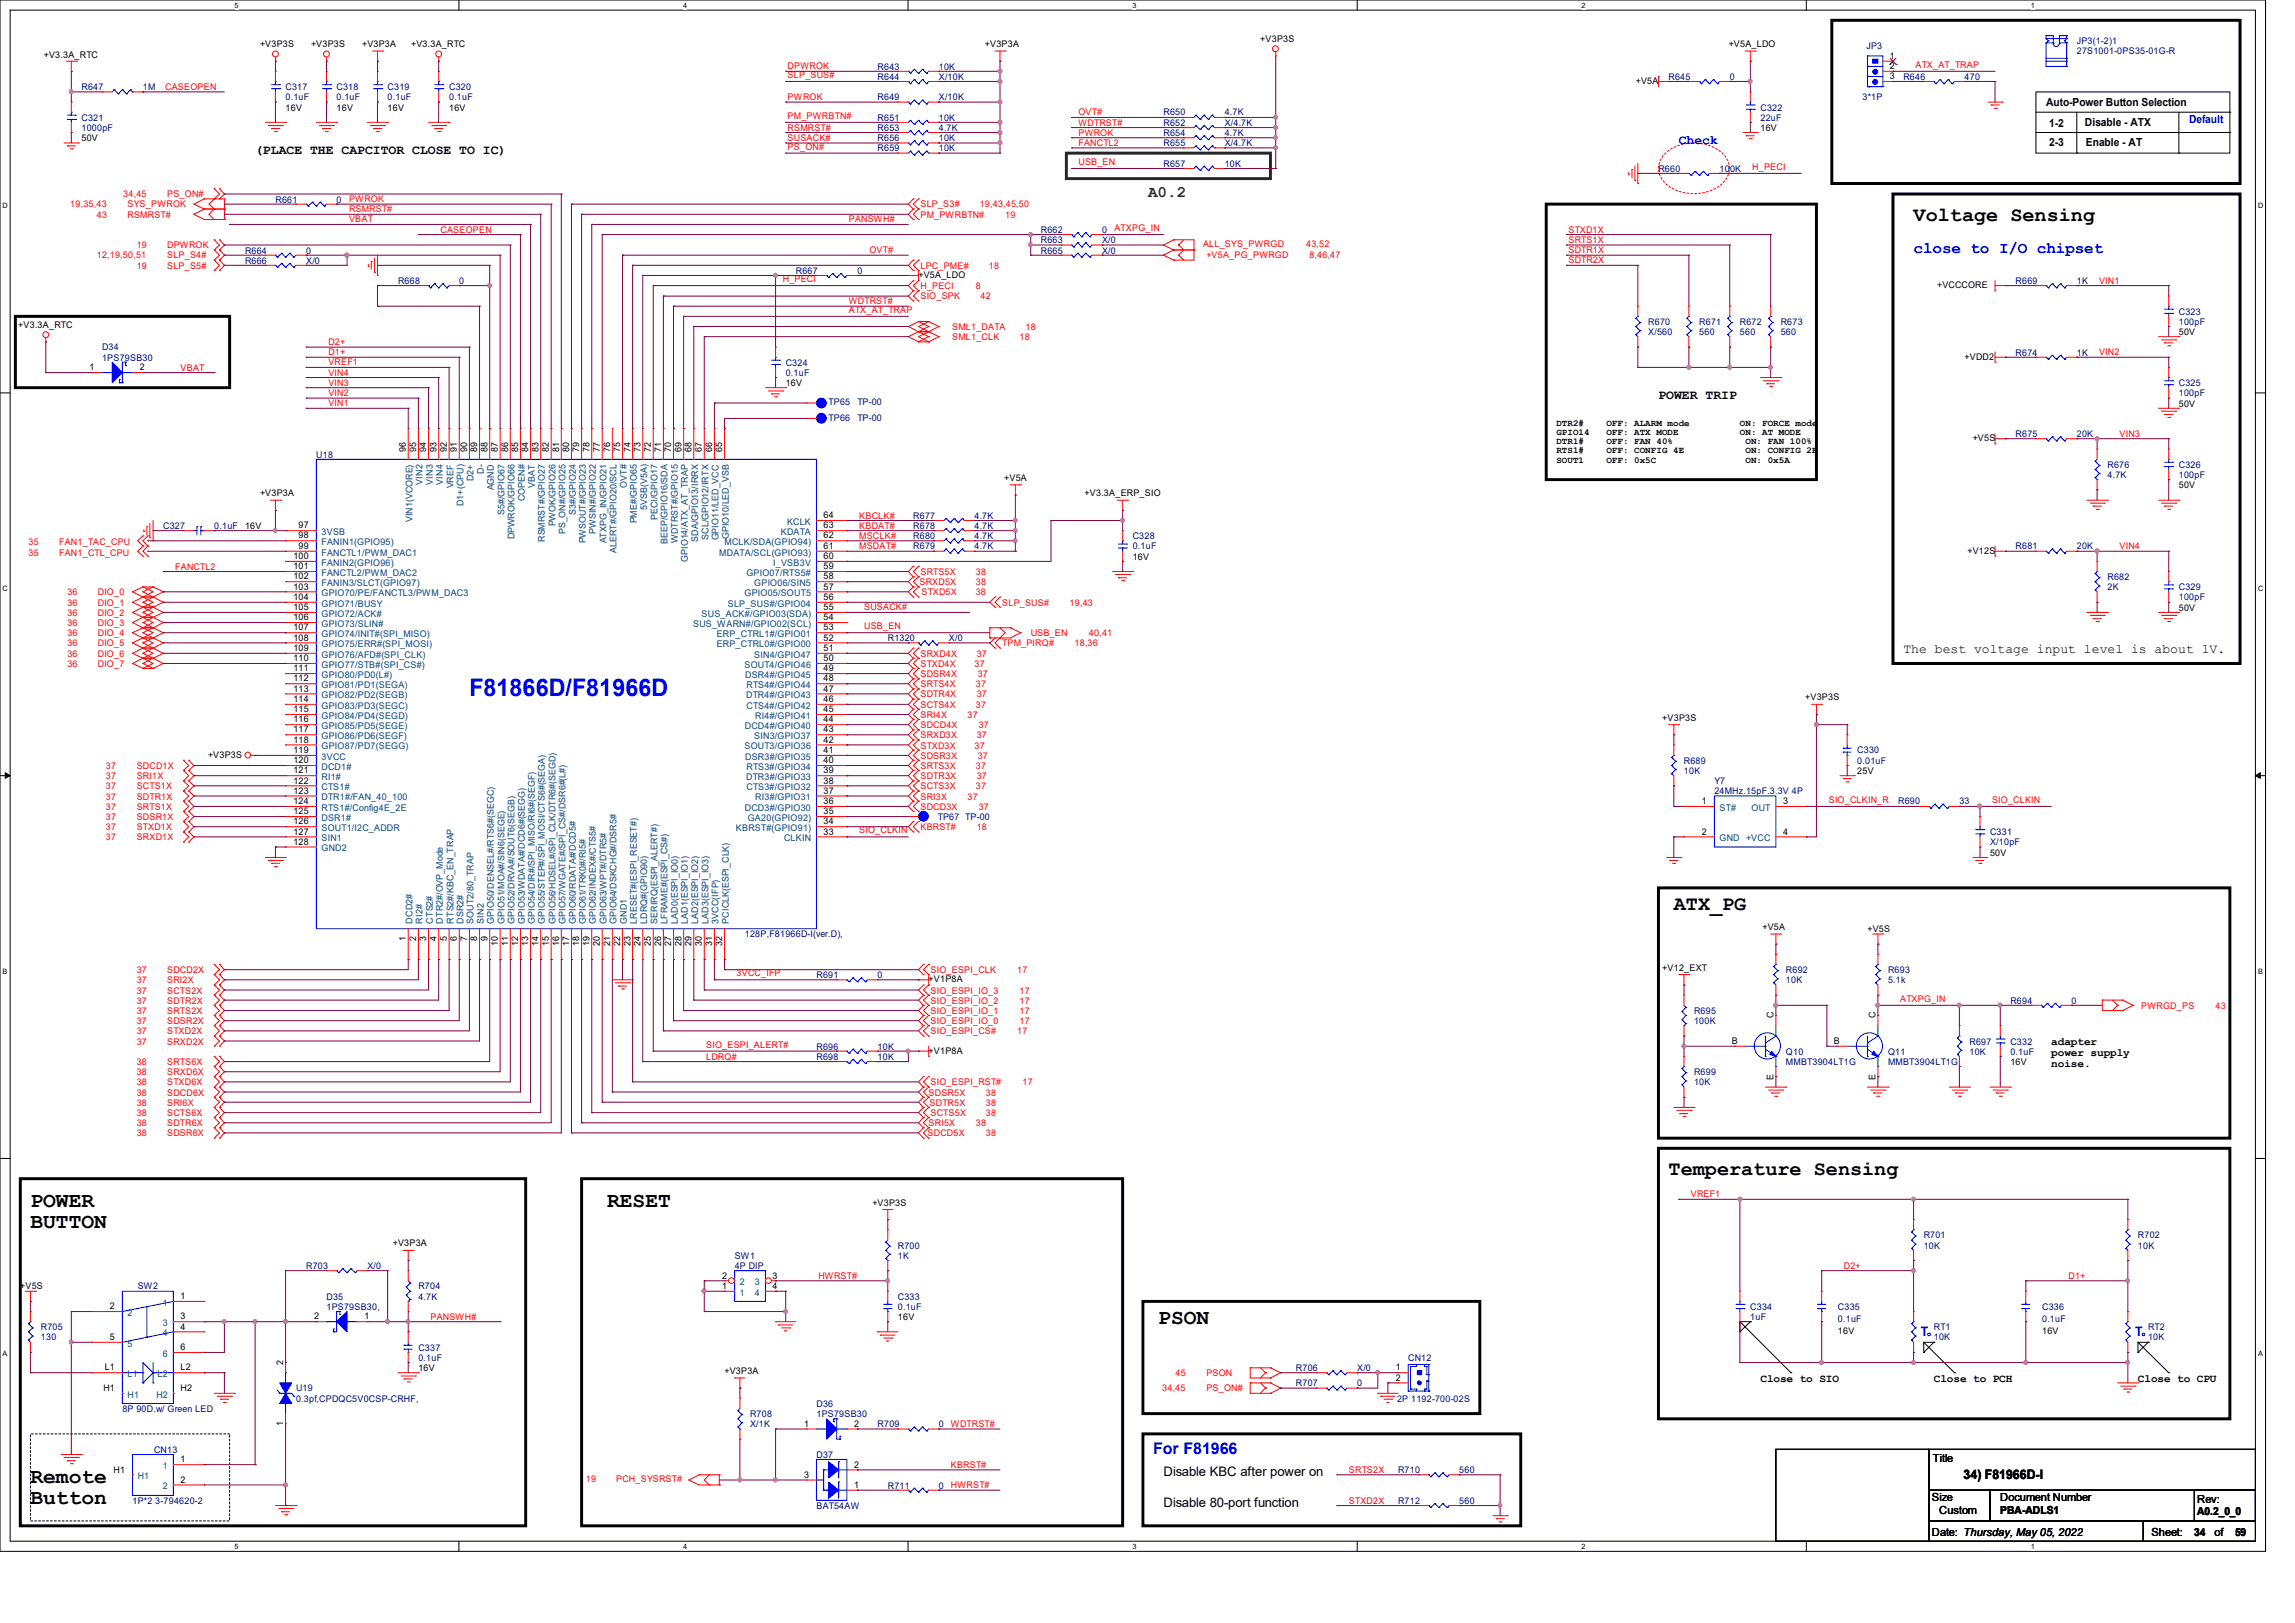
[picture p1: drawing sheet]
<svg xmlns="http://www.w3.org/2000/svg" width="297mm" height="210mm" viewBox="0 0 297 210" stroke-linecap="round" stroke-linejoin="round" font-family="sans-serif">
<defs><g id="words">
<text font-size="3.1" fill="#00f" x="60.7" y="90.1">F81866D/F81966D</text>
<g font-size="2.8">
<text x="3.9" y="156.2">POWER</text>
<text x="3.9" y="159">BUTTON</text>
<text x="78.6" y="156.2">RESET</text>
<text x="149.9" y="171.4">PSON</text>
<text x="3.9" y="191.9">Remote</text>
<text x="3.9" y="194.6">Button</text>
</g>
<g font-size="2.6">
<text x="247.7" y="28.6">Voltage Sensing</text>
<text x="216.6" y="117.7">ATX_PG</text>
<text x="215.9" y="152.1">Temperature Sensing</text>
</g>
<text font-size="2.1" fill="#008000" x="148.6" y="25.4">A0.2</text>
<g font-size="2.1" fill="#00f">
<text x="247.6" y="32.7">close to I/O chipset</text>
<text x="149.2" y="188.1">For F81966</text>
</g>
<g font-size="1.7">
<text x="33" y="19.9">(PLACE THE CAPCITOR CLOSE TO IC)</text>
<text x="214.6" y="51.6">POWER TRIP</text>
<text x="246.3" y="84.5">The best voltage input level is about 1V.</text>
<text x="150.6" y="191.1">Disable KBC after power on</text>
<text x="254.1" y="191.3">34) F81966D-I</text>
<text x="150.6" y="195">Disable 80-port function</text>
</g>
<g font-size="1.7" fill="#00f">
<text x="217.3" y="18.6">Check</text>
<text x="248.6" y="172.8">T</text>
<text x="276.3" y="172.8">T</text>
</g>
<g font-size="1.4">
<text x="264.8" y="13.8">Auto-Power Button Selection</text>
<text x="265.2" y="16.4">1-2</text>
<text x="269.8" y="16.3">Disable - ATX</text>
<text x="265.2" y="18.9">2-3</text>
<text x="270" y="18.9">Enable - AT</text>
<text x="265.5" y="135.2">adapter</text>
<text x="265.5" y="136.7">power supply</text>
<text x="265.5" y="138.1">noise.</text>
<text x="227.8" y="178.8">Close to SIO</text>
<text x="250.3" y="178.8">Close to PCH</text>
<text x="276.7" y="178.8">Close to CPU</text>
<text x="250.1" y="189.2">Title</text>
<text x="250" y="194.2">Size</text>
<text x="251" y="195.9">Custom</text>
<text x="258.9" y="195.9">PBA-ADLS1</text>
<text x="258.9" y="194.2">Document Number</text>
<text x="284.4" y="196.1">A0.2_0_0</text>
<text x="284.4" y="194.4">Rev:</text>
<text x="250" y="198.8">Date: Thursday, May 05, 2022</text>
<text x="278.4" y="198.8">Sheet:</text>
<text x="284" y="198.8">34</text>
<text x="286.6" y="198.8">of</text>
<text x="289.3" y="198.8">59</text>
</g>
<text font-size="1.4" fill="#00f" x="283.3" y="15.9">Default</text>
<g font-size="1.2">
<text x="163.1" y="5.5">+V3P3S</text>
<text x="5.7" y="7.5">+V3.3A_RTC</text>
<text x="33.7" y="6.1">+V3P3S</text>
<text x="40.3" y="6.1">+V3P3S</text>
<text x="46.9" y="6.1">+V3P3A</text>
<text x="53.2" y="6.1">+V3.3A_RTC</text>
<text x="127.5" y="6.1">+V3P3A</text>
<text x="211.7" y="10.9">+V5A</text>
<text x="223.7" y="6.1">+V5A_LDO</text>
<text x="244.6" y="7.6">1</text>
<text x="244.6" y="8.9">2</text>
<text x="244.6" y="10.2">3</text>
<text x="37" y="14.3">16V</text>
<text x="43.6" y="14.3">16V</text>
<text x="50.2" y="14.3">16V</text>
<text x="58.1" y="14.3">16V</text>
<text x="227.8" y="16.9">16V</text>
<text x="10.5" y="18.2">50V</text>
<text x="118.9" y="35.9">+V5A_LDO</text>
<text x="250.7" y="37.3">+VCCCORE</text>
<text x="2.4" y="42.4">+V3.3A_RTC</text>
<text x="11.6" y="47.9">1</text>
<text x="18.1" y="47.9">2</text>
<text x="254.2" y="46.5">+VDD2</text>
<text x="282" y="43.3">50V</text>
<text x="101.7" y="50">16V</text>
<text x="282" y="52.6">50V</text>
<text x="52.5" y="58.5" transform="rotate(-90 52.5 58.5)">96</text>
<text x="53.8" y="58.5" transform="rotate(-90 53.8 58.5)">95</text>
<text x="55.2" y="58.5" transform="rotate(-90 55.2 58.5)">94</text>
<text x="56.5" y="58.5" transform="rotate(-90 56.5 58.5)">93</text>
<text x="57.8" y="58.5" transform="rotate(-90 57.8 58.5)">92</text>
<text x="59.1" y="58.5" transform="rotate(-90 59.1 58.5)">91</text>
<text x="60.5" y="58.5" transform="rotate(-90 60.5 58.5)">90</text>
<text x="61.8" y="58.5" transform="rotate(-90 61.8 58.5)">89</text>
<text x="63.1" y="58.5" transform="rotate(-90 63.1 58.5)">88</text>
<text x="64.4" y="58.5" transform="rotate(-90 64.4 58.5)">87</text>
<text x="65.7" y="58.5" transform="rotate(-90 65.7 58.5)">86</text>
<text x="67.1" y="58.5" transform="rotate(-90 67.1 58.5)">85</text>
<text x="68.4" y="58.5" transform="rotate(-90 68.4 58.5)">84</text>
<text x="69.7" y="58.5" transform="rotate(-90 69.7 58.5)">83</text>
<text x="71" y="58.5" transform="rotate(-90 71 58.5)">82</text>
<text x="72.3" y="58.5" transform="rotate(-90 72.3 58.5)">81</text>
<text x="73.7" y="58.5" transform="rotate(-90 73.7 58.5)">80</text>
<text x="75" y="58.5" transform="rotate(-90 75 58.5)">79</text>
<text x="76.3" y="58.5" transform="rotate(-90 76.3 58.5)">78</text>
<text x="77.6" y="58.5" transform="rotate(-90 77.6 58.5)">77</text>
<text x="79" y="58.5" transform="rotate(-90 79 58.5)">76</text>
<text x="80.3" y="58.5" transform="rotate(-90 80.3 58.5)">75</text>
<text x="81.6" y="58.5" transform="rotate(-90 81.6 58.5)">74</text>
<text x="82.9" y="58.5" transform="rotate(-90 82.9 58.5)">73</text>
<text x="84.2" y="58.5" transform="rotate(-90 84.2 58.5)">72</text>
<text x="85.6" y="58.5" transform="rotate(-90 85.6 58.5)">71</text>
<text x="86.9" y="58.5" transform="rotate(-90 86.9 58.5)">70</text>
<text x="88.2" y="58.5" transform="rotate(-90 88.2 58.5)">69</text>
<text x="89.5" y="58.5" transform="rotate(-90 89.5 58.5)">68</text>
<text x="90.8" y="58.5" transform="rotate(-90 90.8 58.5)">67</text>
<text x="92.2" y="58.5" transform="rotate(-90 92.2 58.5)">66</text>
<text x="93.5" y="58.5" transform="rotate(-90 93.5 58.5)">65</text>
<text x="201.4" y="55.1">DTR2#</text>
<text x="201.4" y="56.3">GPIO14</text>
<text x="201.4" y="57.5">DTR1#</text>
<text x="201.4" y="58.7">RTS1#</text>
<text x="201.4" y="59.9">SOUT1</text>
<text x="207.9" y="55.1">OFF: ALARM mode</text>
<text x="207.9" y="56.3">OFF: ATX MODE</text>
<text x="207.9" y="57.5">OFF: FAN 40%</text>
<text x="207.9" y="58.7">OFF: CONFIG 4E</text>
<text x="207.9" y="59.9">OFF: 0x5C</text>
<text x="225.2" y="55.1">ON: FORCE mode</text>
<text x="225.2" y="56.3">ON: AT MODE</text>
<text x="225.9" y="57.5">ON: FAN 100%</text>
<text x="225.9" y="58.7">ON: CONFIG 2E</text>
<text x="225.9" y="59.9">ON: 0x5A</text>
<text x="255.3" y="57.1">+V5S</text>
<text x="33.7" y="64.2">+V3P3A</text>
<text x="130" y="62.2">+V5A</text>
<text x="140.4" y="64.2">+V3.3A_ERP_SIO</text>
<text x="282" y="63.2">50V</text>
<text x="31.7" y="68.5">16V</text>
<text x="38.6" y="68.4">97</text>
<text x="38.6" y="69.7">98</text>
<text x="38.6" y="71">99</text>
<text x="106.6" y="71">61</text>
<text x="106.6" y="69.7">62</text>
<text x="106.6" y="68.4">63</text>
<text x="106.6" y="67.1">64</text>
<text x="254.6" y="71.6">+V12S</text>
<text x="38" y="72.3">100</text>
<text x="38" y="73.7">101</text>
<text x="38" y="75">102</text>
<text x="38" y="76.3">103</text>
<text x="38" y="77.6">104</text>
<text x="106.6" y="77.6">56</text>
<text x="106.6" y="76.3">57</text>
<text x="106.6" y="75">58</text>
<text x="106.6" y="73.7">59</text>
<text x="106.6" y="72.3">60</text>
<text x="146.6" y="72.4">16V</text>
<text x="38" y="79">105</text>
<text x="38" y="80.3">106</text>
<text x="38" y="81.6">107</text>
<text x="38" y="82.9">108</text>
<text x="106.6" y="82.9">52</text>
<text x="106.6" y="81.6">53</text>
<text x="106.6" y="80.3">54</text>
<text x="106.6" y="79">55</text>
<text x="282" y="79">50V</text>
<text x="38" y="84.2">109</text>
<text x="38" y="85.6">110</text>
<text x="38" y="86.9">111</text>
<text x="38" y="88.2">112</text>
<text x="38" y="89.5">113</text>
<text x="106.6" y="89.5">47</text>
<text x="106.6" y="88.2">48</text>
<text x="106.6" y="86.9">49</text>
<text x="106.6" y="85.6">50</text>
<text x="106.6" y="84.2">51</text>
<text x="38" y="90.8">114</text>
<text x="38" y="92.2">115</text>
<text x="38" y="93.5">116</text>
<text x="38" y="94.8">117</text>
<text x="106.6" y="94.8">43</text>
<text x="106.6" y="93.5">44</text>
<text x="106.6" y="92.2">45</text>
<text x="106.6" y="90.8">46</text>
<text x="215.1" y="93.3">+V3P3S</text>
<text x="233.6" y="90.6">+V3P3S</text>
<text x="26.9" y="98">+V3P3S</text>
<text x="38" y="96.1">118</text>
<text x="38" y="97.5">119</text>
<text x="38" y="98.8">120</text>
<text x="38" y="100.1">121</text>
<text x="38" y="101.4">122</text>
<text x="106.6" y="101.4">38</text>
<text x="106.6" y="100.1">39</text>
<text x="106.6" y="98.8">40</text>
<text x="106.6" y="97.5">41</text>
<text x="106.6" y="96.1">42</text>
<text x="240.4" y="100.2">25V</text>
<text x="38" y="102.7">123</text>
<text x="38" y="104.1">124</text>
<text x="38" y="105.4">125</text>
<text x="38" y="106.7">126</text>
<text x="38" y="108">127</text>
<text x="106.6" y="108">33</text>
<text x="106.6" y="106.7">34</text>
<text x="106.6" y="105.4">35</text>
<text x="106.6" y="104.1">36</text>
<text x="106.6" y="102.7">37</text>
<text x="220.3" y="108">2</text>
<text x="220.3" y="104.1">1</text>
<text x="230.8" y="108">4</text>
<text x="230.8" y="104.1">3</text>
<text x="38" y="109.3">128</text>
<text x="257.5" y="110.7">50V</text>
<text x="52.5" y="121.7" transform="rotate(-90 52.5 121.7)">1</text>
<text x="53.8" y="121.7" transform="rotate(-90 53.8 121.7)">2</text>
<text x="55.2" y="121.7" transform="rotate(-90 55.2 121.7)">3</text>
<text x="56.5" y="121.7" transform="rotate(-90 56.5 121.7)">4</text>
<text x="57.8" y="121.7" transform="rotate(-90 57.8 121.7)">5</text>
<text x="59.1" y="121.7" transform="rotate(-90 59.1 121.7)">6</text>
<text x="60.5" y="121.7" transform="rotate(-90 60.5 121.7)">7</text>
<text x="61.8" y="121.7" transform="rotate(-90 61.8 121.7)">8</text>
<text x="63.1" y="121.7" transform="rotate(-90 63.1 121.7)">9</text>
<text x="64.4" y="122.4" transform="rotate(-90 64.4 122.4)">10</text>
<text x="65.7" y="122.4" transform="rotate(-90 65.7 122.4)">11</text>
<text x="67.1" y="122.4" transform="rotate(-90 67.1 122.4)">12</text>
<text x="68.4" y="122.4" transform="rotate(-90 68.4 122.4)">13</text>
<text x="69.7" y="122.4" transform="rotate(-90 69.7 122.4)">14</text>
<text x="71" y="122.4" transform="rotate(-90 71 122.4)">15</text>
<text x="72.3" y="122.4" transform="rotate(-90 72.3 122.4)">16</text>
<text x="73.7" y="122.4" transform="rotate(-90 73.7 122.4)">17</text>
<text x="75" y="122.4" transform="rotate(-90 75 122.4)">18</text>
<text x="76.3" y="122.4" transform="rotate(-90 76.3 122.4)">19</text>
<text x="77.6" y="122.4" transform="rotate(-90 77.6 122.4)">20</text>
<text x="79" y="122.4" transform="rotate(-90 79 122.4)">21</text>
<text x="80.3" y="122.4" transform="rotate(-90 80.3 122.4)">22</text>
<text x="81.6" y="122.4" transform="rotate(-90 81.6 122.4)">23</text>
<text x="82.9" y="122.4" transform="rotate(-90 82.9 122.4)">24</text>
<text x="84.2" y="122.4" transform="rotate(-90 84.2 122.4)">25</text>
<text x="85.6" y="122.4" transform="rotate(-90 85.6 122.4)">26</text>
<text x="86.9" y="122.4" transform="rotate(-90 86.9 122.4)">27</text>
<text x="88.2" y="122.4" transform="rotate(-90 88.2 122.4)">28</text>
<text x="89.5" y="122.4" transform="rotate(-90 89.5 122.4)">29</text>
<text x="90.8" y="122.4" transform="rotate(-90 90.8 122.4)">30</text>
<text x="92.2" y="122.4" transform="rotate(-90 92.2 122.4)">31</text>
<text x="93.5" y="122.4" transform="rotate(-90 93.5 122.4)">32</text>
<text x="215.1" y="125.6">+V12_EXT</text>
<text x="228.1" y="120.4">+V5A</text>
<text x="241.7" y="120.6">+V5S</text>
<text x="120.2" y="127.1">+V1P8A</text>
<text x="229.5" y="131.8" transform="rotate(-90 229.5 131.8)">C</text>
<text x="242.7" y="131.8" transform="rotate(-90 242.7 131.8)">C</text>
<text x="120.2" y="136.4">+V1P8A</text>
<text x="224.1" y="135.1">B</text>
<text x="237.3" y="135.1">B</text>
<text x="260.2" y="137.8">16V</text>
<text x="229.5" y="139.7" transform="rotate(-90 229.5 139.7)">E</text>
<text x="242.7" y="139.7" transform="rotate(-90 242.7 139.7)">E</text>
<text x="50.8" y="161.3">+V3P3A</text>
<text x="112.9" y="156">+V3P3S</text>
<text x="2.6" y="166.8">+V5S</text>
<text x="93.5" y="165.4">2</text>
<text x="93.5" y="166.8">1</text>
<text x="100" y="165.4">3</text>
<text x="100" y="166.8">4</text>
<text x="14.2" y="169.4">2</text>
<text x="14.2" y="173.4">5</text>
<text x="23.4" y="170.7">3</text>
<text x="23.4" y="168.1">1</text>
<text x="23.4" y="172">4</text>
<text x="40.6" y="170.7">2</text>
<text x="47.2" y="170.7">1</text>
<text x="116.2" y="170.8">16V</text>
<text x="237.9" y="172.7">16V</text>
<text x="264.3" y="172.7">16V</text>
<text x="13.5" y="177.3">L1</text>
<text x="23.4" y="177.3">L2</text>
<text x="23.4" y="174.7">6</text>
<text x="36.7" y="176.7" transform="rotate(-90 36.7 176.7)">2</text>
<text x="54.1" y="177.4">16V</text>
<text x="93.8" y="177.8">+V3P3A</text>
<text x="180.6" y="177.3">1</text>
<text x="180.6" y="178.6">2</text>
<text x="13.4" y="180">H1</text>
<text x="23.4" y="180">H2</text>
<text x="36.7" y="184.5" transform="rotate(-90 36.7 184.5)">1</text>
<text x="104.1" y="184.6">1</text>
<text x="110.5" y="184.6">2</text>
<text x="14.7" y="190.5">H1</text>
<text x="23.4" y="189.2">1</text>
<text x="23.4" y="191.9">2</text>
<text x="104.1" y="191.2">3</text>
<text x="110.5" y="189.9">2</text>
<text x="110.5" y="192.5">1</text>
</g>
<g font-size="1.2" fill="#000080">
<text x="268.8" y="5.7">JP3(1-2)1</text>
<text x="10.5" y="11.6">R647</text>
<text x="18.5" y="11.6">1M</text>
<text x="37" y="11.6">C317</text>
<text x="43.6" y="11.6">C318</text>
<text x="50.2" y="11.6">C319</text>
<text x="58.1" y="11.6">C320</text>
<text x="113.6" y="10.3">R644</text>
<text x="113.6" y="9">R643</text>
<text x="121.5" y="10.3">X/10K</text>
<text x="121.5" y="9">10K</text>
<text x="215.9" y="10.3">R645</text>
<text x="223.9" y="10.3">0</text>
<text x="241.5" y="6.4">JP3</text>
<text x="246.3" y="10.3">R646</text>
<text x="254.2" y="10.3">470</text>
<text x="268.8" y="7">27S1001-0PS35-01G-R</text>
<text x="10.5" y="15.6">C321</text>
<text x="10.5" y="16.9">1000pF</text>
<text x="37" y="13">0.1uF</text>
<text x="43.6" y="13">0.1uF</text>
<text x="50.2" y="13">0.1uF</text>
<text x="58.1" y="13">0.1uF</text>
<text x="113.6" y="16.9">R653</text>
<text x="113.6" y="15.6">R651</text>
<text x="113.6" y="13">R649</text>
<text x="121.5" y="16.9">4.7K</text>
<text x="121.5" y="15.6">10K</text>
<text x="121.5" y="13">X/10K</text>
<text x="150.6" y="16.3">R652</text>
<text x="150.6" y="14.9">R650</text>
<text x="150.6" y="17.6">R654</text>
<text x="158.5" y="16.3">X/4.7K</text>
<text x="158.5" y="14.9">4.7K</text>
<text x="158.5" y="17.6">4.7K</text>
<text x="227.8" y="14.3">C322</text>
<text x="227.8" y="15.6">22uF</text>
<text x="241" y="13">3*1P</text>
<text x="113.6" y="19.6">R659</text>
<text x="113.6" y="18.2">R656</text>
<text x="121.5" y="19.6">10K</text>
<text x="121.5" y="18.2">10K</text>
<text x="150.6" y="21.5">R657</text>
<text x="150.6" y="18.9">R655</text>
<text x="158.5" y="21.5">10K</text>
<text x="158.5" y="18.9">X/4.7K</text>
<text x="214.6" y="22.2">R660</text>
<text x="222.5" y="22.2">100K</text>
<text x="35.6" y="26.2">R661</text>
<text x="43.6" y="26.2">0</text>
<text x="31.7" y="32.8">R664</text>
<text x="31.7" y="34.1">R666</text>
<text x="39.6" y="32.8">0</text>
<text x="39.6" y="34.1">X/0</text>
<text x="103" y="35.4">R667</text>
<text x="111" y="35.4">0</text>
<text x="134.7" y="32.8">R665</text>
<text x="134.7" y="31.5">R663</text>
<text x="134.7" y="30.1">R662</text>
<text x="142.6" y="32.8">X/0</text>
<text x="142.6" y="31.5">X/0</text>
<text x="142.6" y="30.1">0</text>
<text x="51.5" y="36.7">R668</text>
<text x="59.4" y="36.7">0</text>
<text x="260.9" y="36.7">R669</text>
<text x="268.8" y="36.7">1K</text>
<text x="282" y="40.7">C323</text>
<text x="13.2" y="45.3">D34</text>
<text x="13.2" y="46.7">1PS79SB30</text>
<text x="101.7" y="47.3">C324</text>
<text x="213.3" y="42">R670</text>
<text x="213.3" y="43.3">X/560</text>
<text x="219.9" y="42">R671</text>
<text x="219.9" y="43.3">560</text>
<text x="225.2" y="42">R672</text>
<text x="225.2" y="43.3">560</text>
<text x="230.5" y="42">R673</text>
<text x="230.5" y="43.3">560</text>
<text x="260.9" y="46">R674</text>
<text x="268.8" y="46">1K</text>
<text x="282" y="42">100pF</text>
<text x="101.7" y="48.6">0.1uF</text>
<text x="107.2" y="52.5">TP65</text>
<text x="111" y="52.5">TP-00</text>
<text x="282" y="50">C325</text>
<text x="282" y="51.3">100pF</text>
<text x="40.9" y="59.2">U18</text>
<text x="107.2" y="54.4">TP66</text>
<text x="111" y="54.4">TP-00</text>
<text x="260.9" y="56.6">R675</text>
<text x="268.8" y="56.6">20K</text>
<text x="272.7" y="60.5">R676</text>
<text x="272.7" y="61.8">4.7K</text>
<text x="282" y="60.5">C326</text>
<text x="282" y="61.8">100pF</text>
<text x="21.1" y="68.5">C327</text>
<text x="27.7" y="68.5">0.1uF</text>
<text x="118.2" y="67.1">R677</text>
<text x="118.2" y="68.5">R678</text>
<text x="118.2" y="69.8">R680</text>
<text x="118.2" y="71.1">R679</text>
<text x="126.1" y="67.1">4.7K</text>
<text x="126.1" y="68.5">4.7K</text>
<text x="126.1" y="69.8">4.7K</text>
<text x="126.1" y="71.1">4.7K</text>
<text x="146.6" y="69.8">C328</text>
<text x="146.6" y="71.1">0.1uF</text>
<text x="260.9" y="71.1">R681</text>
<text x="268.8" y="71.1">20K</text>
<text x="272.7" y="75.1">R682</text>
<text x="272.7" y="76.4">2K</text>
<text x="282" y="76.4">C329</text>
<text x="282" y="77.7">100pF</text>
<text x="114.9" y="83">R1320</text>
<text x="122.8" y="83">X/0</text>
<text x="217.9" y="98.8">R689</text>
<text x="217.9" y="100.2">10K</text>
<text x="221.9" y="101.5">Y7</text>
<text x="240.4" y="97.5">C330</text>
<text x="240.4" y="98.8">0.01uF</text>
<text x="121.4" y="106.1">TP67 TP-00</text>
<text x="221.9" y="102.8">24MHz.15pF.3.3V 4P</text>
<text x="245.7" y="104.1">R690</text>
<text x="253.6" y="104.1">33</text>
<text x="257.5" y="108.1">C331</text>
<text x="257.5" y="109.4">X/10pF</text>
<text x="96.4" y="121.3">128P,F81966D-I(ver.D),</text>
<text x="231.1" y="125.9">R692</text>
<text x="244.3" y="125.9">R693</text>
<text x="105.7" y="126.6">R691</text>
<text x="113.6" y="126.6">0</text>
<text x="219.2" y="131.2">R695</text>
<text x="231.1" y="127.2">10K</text>
<text x="244.3" y="127.2">5.1k</text>
<text x="260.2" y="129.9">R694</text>
<text x="268.1" y="129.9">0</text>
<text x="105.7" y="135.8">R696</text>
<text x="105.7" y="137.1">R698</text>
<text x="113.6" y="135.8">10K</text>
<text x="113.6" y="137.1">10K</text>
<text x="219.2" y="132.5">100K</text>
<text x="231.1" y="136.5">Q10</text>
<text x="231.1" y="137.8">MMBT3904LT1G</text>
<text x="244.3" y="136.5">Q11</text>
<text x="244.3" y="137.8">MMBT3904LT1G</text>
<text x="254.9" y="135.2">R697</text>
<text x="254.9" y="136.5">10K</text>
<text x="260.2" y="135.2">C332</text>
<text x="260.2" y="136.5">0.1uF</text>
<text x="219.2" y="139.1">R699</text>
<text x="219.2" y="140.4">10K</text>
<text x="116.2" y="161.6">R700</text>
<text x="249" y="160.2">R701</text>
<text x="249" y="161.6">10K</text>
<text x="276.7" y="160.2">R702</text>
<text x="276.7" y="161.6">10K</text>
<text x="17.8" y="166.8">SW2</text>
<text x="39.6" y="164.2">R703</text>
<text x="47.5" y="164.2">X/0</text>
<text x="54.1" y="166.8">R704</text>
<text x="95.1" y="162.9">SW1</text>
<text x="95.1" y="164.2">4P DIP</text>
<text x="116.2" y="162.9">1K</text>
<text x="5.3" y="172.1">R705</text>
<text x="5.3" y="173.4">130</text>
<text x="42.2" y="168.2">D35</text>
<text x="42.2" y="169.5">1PS79SB30,</text>
<text x="54.1" y="168.2">4.7K</text>
<text x="116.2" y="168.2">C333</text>
<text x="116.2" y="169.5">0.1uF</text>
<text x="226.5" y="169.5">C334</text>
<text x="226.5" y="170.8">1uF</text>
<text x="237.9" y="169.5">C335</text>
<text x="237.9" y="171.1">0.1uF</text>
<text x="250.3" y="172.1">RT1</text>
<text x="250.3" y="173.4">10K</text>
<text x="264.3" y="169.5">C336</text>
<text x="264.3" y="171.1">0.1uF</text>
<text x="278" y="172.1">RT2</text>
<text x="278" y="173.4">10K</text>
<text x="54.1" y="174.8">C337</text>
<text x="54.1" y="176.1">0.1uF</text>
<text x="167.7" y="177.4">R706</text>
<text x="167.7" y="179.4">R707</text>
<text x="175.6" y="177.4">X/0</text>
<text x="175.6" y="179.4">0</text>
<text x="182.2" y="176.1">CN12</text>
<text x="15.8" y="182.7">8P 90D.w/ Green LED</text>
<text x="38.3" y="180">U19</text>
<text x="38.3" y="181.4">0.3pf,CPDQC5V0CSP-CRHF,</text>
<text x="97.1" y="183.3">R708</text>
<text x="97.1" y="184.7">X/1K</text>
<text x="105.7" y="182">D36</text>
<text x="105.7" y="183.3">1PS79SB30</text>
<text x="113.6" y="184.7">R709</text>
<text x="121.5" y="184.7">0</text>
<text x="180.8" y="181.4">2P 1192-700-02S</text>
<text x="19.9" y="188">CN13</text>
<text x="105.7" y="188.6">D37</text>
<text x="180.9" y="190.6">R710</text>
<text x="188.8" y="190.6">560</text>
<text x="17.1" y="194.6">1P*2 3-794620-2</text>
<text x="105.7" y="195.2">BAT54AW</text>
<text x="114.9" y="192.6">R711</text>
<text x="121.5" y="192.6">0</text>
<text x="180.9" y="194.6">R712</text>
<text x="188.8" y="194.6">560</text>
</g>
<g font-size="1.2" fill="#f00">
<text x="21.4" y="11.6">CASEOPEN</text>
<text x="101.9" y="10.1">SLP_SUS#</text>
<text x="101.9" y="9">DPWROK</text>
<text x="247.9" y="8.8">ATX_AT_TRAP</text>
<text x="101.9" y="13">PWROK</text>
<text x="101.9" y="15.4">PM_PWRBTN#</text>
<text x="101.9" y="16.9">RSMRST#</text>
<text x="139.6" y="14.9">OVT#</text>
<text x="139.6" y="16.3">WDTRST#</text>
<text x="139.6" y="17.6">PWROK</text>
<text x="101.9" y="19.3">PS_ON#</text>
<text x="101.9" y="18.2">SUSACK#</text>
<text x="139.6" y="18.9">FANCTL2</text>
<text x="139.6" y="21.3">USB_EN</text>
<text x="226.8" y="22">H_PECI</text>
<text x="9.1" y="26.8">19,35,43</text>
<text x="12.5" y="28.2">43</text>
<text x="16" y="25.5">34,45</text>
<text x="16.5" y="26.8">SYS_PWROK</text>
<text x="16.5" y="28.2">RSMRST#</text>
<text x="21.6" y="25.5">PS_ON#</text>
<text x="45.2" y="28.8">VBAT</text>
<text x="45.2" y="26.2">PWROK</text>
<text x="45.2" y="27.5">RSMRST#</text>
<text x="109.9" y="28.8">PANSWH#</text>
<text x="119.1" y="28.2">PM_PWRBTN#</text>
<text x="119.1" y="26.8">SLP_S3#</text>
<text x="126.8" y="26.8">19,43,45,50</text>
<text x="130.1" y="28.2">19</text>
<text x="144.2" y="29.9">ATXPG_IN</text>
<text x="12.5" y="33.4">12,19,50,51</text>
<text x="17.7" y="32.1">19</text>
<text x="17.7" y="34.8">19</text>
<text x="21.6" y="33.4">SLP_S4#</text>
<text x="21.6" y="32.1">DPWROK</text>
<text x="21.6" y="34.8">SLP_S5#</text>
<text x="57" y="30.1">CASEOPEN</text>
<text x="112.5" y="32.8">OVT#</text>
<text x="119.1" y="34.8">LPC_PME#</text>
<text x="128" y="34.8">18</text>
<text x="155.7" y="32">ALL_SYS_PWRGD</text>
<text x="156.1" y="33.4">+V5A_PG_PWRGD</text>
<text x="169" y="32">43,52</text>
<text x="169.5" y="33.4">8,46,47</text>
<text x="203" y="31.5">SRTS1X</text>
<text x="203" y="30.1">STXD1X</text>
<text x="203" y="32.8">SDTR1X</text>
<text x="203" y="34.1">SDTR2X</text>
<text x="101.3" y="36.5">H_PECI</text>
<text x="109.9" y="39.4">WDTRST#</text>
<text x="109.9" y="40.5">ATX_AT_TRAP</text>
<text x="119.1" y="37.4">H_PECI</text>
<text x="119.1" y="38.7">SIO_SPK</text>
<text x="126.3" y="37.4">8</text>
<text x="126.9" y="38.7">42</text>
<text x="271.6" y="36.7">VIN1</text>
<text x="23.4" y="48">VBAT</text>
<text x="42.5" y="46">D1+</text>
<text x="42.5" y="47.3">VREF1</text>
<text x="42.5" y="44.7">D2+</text>
<text x="123.2" y="42.7">SML1_DATA</text>
<text x="123.2" y="44">SML1_CLK</text>
<text x="132" y="44">18</text>
<text x="132.7" y="42.7">18</text>
<text x="271.6" y="46">VIN2</text>
<text x="42.5" y="51.3">VIN2</text>
<text x="42.5" y="52.6">VIN1</text>
<text x="42.5" y="48.6">VIN4</text>
<text x="42.5" y="49.9">VIN3</text>
<text x="274.3" y="56.5">VIN3</text>
<text x="3.7" y="71.9">35</text>
<text x="3.7" y="70.6">35</text>
<text x="7.7" y="71.9">FAN1_CTL_CPU</text>
<text x="7.7" y="70.6">FAN1_TAC_CPU</text>
<text x="111.2" y="71.1">MSDAT#</text>
<text x="111.2" y="67.1">KBCLK#</text>
<text x="111.2" y="69.7">MSCLK#</text>
<text x="111.2" y="68.4">KBDAT#</text>
<text x="274.3" y="71.1">VIN4</text>
<text x="8.7" y="77">36</text>
<text x="12.7" y="77">DIO_0</text>
<text x="22.7" y="73.7">FANCTL2</text>
<text x="119" y="75.7">SRXD5X</text>
<text x="119.1" y="74.4">SRTS5X</text>
<text x="119.2" y="77">STXD5X</text>
<text x="126.3" y="75.7">38</text>
<text x="126.3" y="74.4">38</text>
<text x="126.3" y="77">38</text>
<text x="8.7" y="78.4">36</text>
<text x="8.7" y="79.7">36</text>
<text x="8.7" y="81">36</text>
<text x="8.7" y="82.3">36</text>
<text x="8.7" y="83.7">36</text>
<text x="12.7" y="78.4">DIO_1</text>
<text x="12.7" y="79.7">DIO_2</text>
<text x="12.7" y="81">DIO_3</text>
<text x="12.7" y="82.3">DIO_4</text>
<text x="12.7" y="83.7">DIO_5</text>
<text x="111.8" y="79">SUSACK#</text>
<text x="111.8" y="81.4">USB_EN</text>
<text x="129.7" y="78.4">SLP_SUS#</text>
<text x="129.7" y="83.7">TPM_PIRQ#</text>
<text x="133.4" y="82.3">USB_EN</text>
<text x="138.4" y="78.4">19,43</text>
<text x="139.1" y="83.7">18,36</text>
<text x="140.9" y="82.3">40,41</text>
<text x="8.7" y="85">36</text>
<text x="8.7" y="86.3">36</text>
<text x="12.7" y="85">DIO_6</text>
<text x="12.7" y="86.3">DIO_7</text>
<text x="119.1" y="87.6">SDSR4X</text>
<text x="119.1" y="86.3">STXD4X</text>
<text x="119.1" y="85">SRXD4X</text>
<text x="119.1" y="88.9">SRTS4X</text>
<text x="126.1" y="86.3">37</text>
<text x="126.3" y="88.9">37</text>
<text x="126.4" y="85">37</text>
<text x="126.5" y="87.6">37</text>
<text x="119.1" y="92.9">SRI4X</text>
<text x="119.1" y="91.6">SCTS4X</text>
<text x="119.1" y="90.3">SDTR4X</text>
<text x="119.1" y="95.5">SRXD3X</text>
<text x="119.1" y="94.2">SDCD4X</text>
<text x="125.2" y="92.9">37</text>
<text x="126.3" y="91.6">37</text>
<text x="126.4" y="90.3">37</text>
<text x="126.4" y="95.5">37</text>
<text x="126.7" y="94.2">37</text>
<text x="13.7" y="100.8">37</text>
<text x="13.7" y="99.5">37</text>
<text x="17.7" y="100.8">SRI1X</text>
<text x="17.7" y="99.5">SDCD1X</text>
<text x="119.1" y="98.2">SDSR3X</text>
<text x="119.1" y="96.9">STXD3X</text>
<text x="119.1" y="100.8">SDTR3X</text>
<text x="119.1" y="99.5">SRTS3X</text>
<text x="126.1" y="96.9">37</text>
<text x="126.3" y="99.5">37</text>
<text x="126.4" y="100.8">37</text>
<text x="126.5" y="98.2">37</text>
<text x="13.7" y="102.2">37</text>
<text x="13.7" y="107.4">37</text>
<text x="13.7" y="106.1">37</text>
<text x="13.7" y="104.8">37</text>
<text x="13.7" y="103.5">37</text>
<text x="17.7" y="102.2">SCTS1X</text>
<text x="17.7" y="107.4">STXD1X</text>
<text x="17.7" y="106.1">SDSR1X</text>
<text x="17.7" y="104.8">SRTS1X</text>
<text x="17.7" y="103.5">SDTR1X</text>
<text x="111.2" y="107.8">SIO_CLKIN</text>
<text x="119.1" y="107.4">KBRST#</text>
<text x="119.1" y="103.5">SRI3X</text>
<text x="119.1" y="102.2">SCTS3X</text>
<text x="119.1" y="104.8">SDCD3X</text>
<text x="125.2" y="103.5">37</text>
<text x="126.3" y="102.2">37</text>
<text x="126.4" y="107.4">18</text>
<text x="126.7" y="104.8">37</text>
<text x="236.7" y="103.9">SIO_CLKIN_R</text>
<text x="257.8" y="103.9">SIO_CLKIN</text>
<text x="13.7" y="108.8">37</text>
<text x="17.7" y="108.8">SRXD1X</text>
<text x="17.7" y="125.9">37</text>
<text x="21.6" y="125.9">SDCD2X</text>
<text x="120.4" y="125.9">SIO_ESPI_CLK</text>
<text x="131.7" y="125.9">17</text>
<text x="17.7" y="127.2">37</text>
<text x="17.7" y="131.2">37</text>
<text x="17.7" y="129.9">37</text>
<text x="17.7" y="128.6">37</text>
<text x="21.6" y="127.2">SRI2X</text>
<text x="21.6" y="131.2">SRTS2X</text>
<text x="21.6" y="129.9">SDTR2X</text>
<text x="21.6" y="128.6">SCTS2X</text>
<text x="95.3" y="126.3">3VCC_IFP</text>
<text x="120.4" y="131.2">SIO_ESPI_IO_1</text>
<text x="120.4" y="129.9">SIO_ESPI_IO_2</text>
<text x="120.4" y="128.6">SIO_ESPI_IO_3</text>
<text x="132" y="131.2">17</text>
<text x="132" y="129.9">17</text>
<text x="132" y="128.6">17</text>
<text x="245.9" y="129.6">ATXPG_IN</text>
<text x="277.1" y="130.5">PWRGD_PS</text>
<text x="286.7" y="130.5">43</text>
<text x="17.7" y="132.5">37</text>
<text x="17.7" y="135.2">37</text>
<text x="17.7" y="133.8">37</text>
<text x="17.7" y="137.8">38</text>
<text x="21.6" y="132.5">SDSR2X</text>
<text x="21.6" y="135.2">SRXD2X</text>
<text x="21.6" y="133.8">STXD2X</text>
<text x="21.6" y="137.8">SRTS6X</text>
<text x="91.4" y="135.6">SIO_ESPI_ALERT#</text>
<text x="91.4" y="137.1">LDRQ#</text>
<text x="120.4" y="132.5">SIO_ESPI_IO_0</text>
<text x="120.4" y="133.8">SIO_ESPI_CS#</text>
<text x="131.7" y="133.8">17</text>
<text x="132" y="132.5">17</text>
<text x="17.7" y="139.1">38</text>
<text x="17.7" y="140.4">38</text>
<text x="17.7" y="141.8">38</text>
<text x="17.7" y="143.1">38</text>
<text x="21.6" y="139.1">SRXD6X</text>
<text x="21.6" y="140.4">STXD6X</text>
<text x="21.6" y="141.8">SDCD6X</text>
<text x="21.6" y="143.1">SRI6X</text>
<text x="120.2" y="141.8">SDSR5X</text>
<text x="120.3" y="143.1">SDTR5X</text>
<text x="120.4" y="140.4">SIO_ESPI_RST#</text>
<text x="127.6" y="141.8">38</text>
<text x="127.6" y="143.1">38</text>
<text x="132.3" y="140.4">17</text>
<text x="17.7" y="144.4">38</text>
<text x="17.7" y="145.7">38</text>
<text x="17.7" y="147">38</text>
<text x="21.6" y="144.4">SCTS6X</text>
<text x="21.6" y="145.7">SDTR6X</text>
<text x="21.6" y="147">SDSR6X</text>
<text x="120.1" y="147">SDCD5X</text>
<text x="120.2" y="145.7">SRI5X</text>
<text x="120.4" y="144.4">SCTS5X</text>
<text x="126.3" y="145.7">38</text>
<text x="127.6" y="147">38</text>
<text x="127.6" y="144.4">38</text>
<text x="218.8" y="154.9">VREF1</text>
<text x="105.9" y="165.5">HWRST#</text>
<text x="238.6" y="164.2">D2+</text>
<text x="267.7" y="165.5">D1+</text>
<text x="55.7" y="170.8">PANSWH#</text>
<text x="152.1" y="178.1">45</text>
<text x="156.1" y="178.1">PSON</text>
<text x="123.1" y="184.7">WDTRST#</text>
<text x="150.4" y="180">34,45</text>
<text x="156.1" y="180">PS_ON#</text>
<text x="75.8" y="191.8">19</text>
<text x="79.8" y="191.8">PCH_SYSRST#</text>
<text x="123.1" y="190">KBRST#</text>
<text x="174.6" y="190.6">SRTS2X</text>
<text x="123.1" y="192.6">HWRST#</text>
<text x="174.6" y="194.6">STXD2X</text>
</g>
<g font-size="1.2" fill="#004080">
<text x="54.7" y="62.7" transform="rotate(-90 54.7 62.7)">VIN2</text>
<text x="56" y="62.7" transform="rotate(-90 56 62.7)">VIN3</text>
<text x="57.3" y="62.7" transform="rotate(-90 57.3 62.7)">VIN4</text>
<text x="58.7" y="63.2" transform="rotate(-90 58.7 63.2)">VREF</text>
<text x="60" y="65.5" transform="rotate(-90 60 65.5)">D1+(CPU)</text>
<text x="61.3" y="62.3" transform="rotate(-90 61.3 62.3)">D2+</text>
<text x="62.6" y="61.3" transform="rotate(-90 62.6 61.3)">D-</text>
<text x="63.9" y="63.5" transform="rotate(-90 63.9 63.5)">AGND</text>
<text x="67.9" y="64.9" transform="rotate(-90 67.9 64.9)">COPEN#</text>
<text x="69.2" y="63.1" transform="rotate(-90 69.2 63.1)">VBAT</text>
<text x="81.1" y="63.1" transform="rotate(-90 81.1 63.1)">OVT#</text>
<text x="83.7" y="66" transform="rotate(-90 83.7 66)">5VSB(V5A)</text>
<text x="41.6" y="69.2">3VSB</text>
<text x="41.6" y="70.5">FANIN1(GPIO95)</text>
<text x="41.6" y="71.9">FANCTL1/PWM_DAC1</text>
<text x="53.4" y="67.6" transform="rotate(-90 53.4 67.6)">VIN1(VCORE)</text>
<text x="65.3" y="66.6" transform="rotate(-90 65.3 66.6)">S5#/GPIO67</text>
<text x="66.6" y="69.8" transform="rotate(-90 66.6 69.8)">DPWROK/GPIO66</text>
<text x="70.5" y="70.1" transform="rotate(-90 70.5 70.1)">RSMRST#/GPIO27</text>
<text x="71.9" y="68.1" transform="rotate(-90 71.9 68.1)">PWOK/GPIO26</text>
<text x="73.2" y="69.1" transform="rotate(-90 73.2 69.1)">PS_ON#/GPIO25</text>
<text x="74.5" y="66.6" transform="rotate(-90 74.5 66.6)">S3#/GPIO24</text>
<text x="75.8" y="70.3" transform="rotate(-90 75.8 70.3)">PWSOUT#/GPIO23</text>
<text x="77.1" y="69" transform="rotate(-90 77.1 69)">PWSIN#/GPIO22</text>
<text x="78.5" y="70.3" transform="rotate(-90 78.5 70.3)">ATXPG_IN/GPIO21</text>
<text x="79.8" y="71.5" transform="rotate(-90 79.8 71.5)">ALERT#/GPIO20/SCL</text>
<text x="82.4" y="67.7" transform="rotate(-90 82.4 67.7)">PME#/GPIO65</text>
<text x="85.1" y="67.3" transform="rotate(-90 85.1 67.3)">PECI/GPIO17</text>
<text x="86.4" y="70.4" transform="rotate(-90 86.4 70.4)">BEEP/GPIO16/SDA</text>
<text x="87.7" y="70.2" transform="rotate(-90 87.7 70.2)">WDTRST#/GPIO15</text>
<text x="90.3" y="70.1" transform="rotate(-90 90.3 70.1)">SDA/GPIO13/IRRX</text>
<text x="91.7" y="69.8" transform="rotate(-90 91.7 69.8)">SCL/GPIO12/IRTX</text>
<text x="93" y="69.9" transform="rotate(-90 93 69.9)">GPIO11/LED_VCC</text>
<text x="93.1" y="71.9">MDATA/SCL(GPIO93)</text>
<text x="93.8" y="70.5">MCLK/SDA(GPIO94)</text>
<text x="94.3" y="69.8" transform="rotate(-90 94.3 69.8)">GPIO10/LED_VSB</text>
<text x="101" y="69.2">KDATA</text>
<text x="101.9" y="67.9">KCLK</text>
<text x="41.6" y="73.2">FANIN2(GPIO96)</text>
<text x="41.6" y="74.5">FANCTL2/PWM_DAC2</text>
<text x="41.6" y="75.8">FANIN3/SLCT(GPIO97)</text>
<text x="41.6" y="77.1">GPIO70/PE/FANCTL3/PWM_DAC3</text>
<text x="89" y="72.7" transform="rotate(-90 89 72.7)">GPIO14/ATX_AT_TRAP</text>
<text x="96.3" y="77.1">GPIO05/SOUT5</text>
<text x="96.6" y="74.5">GPIO07/RTS5#</text>
<text x="97.6" y="75.8">GPIO06/SIN5</text>
<text x="100.1" y="73.2">I_VSB3V</text>
<text x="41.6" y="78.5">GPIO71/BUSY</text>
<text x="41.6" y="79.8">GPIO72/ACK#</text>
<text x="41.6" y="81.1">GPIO73/SLIN#</text>
<text x="41.6" y="82.4">GPIO74/INIT#(SPI_MISO)</text>
<text x="41.6" y="83.7">GPIO75/ERR#(SPI_MOSI)</text>
<text x="89.7" y="81.1">SUS_WARN#/GPIO02(SCL)</text>
<text x="90.8" y="79.8">SUS_ACK#/GPIO03(SDA)</text>
<text x="92.7" y="83.7">ERP_CTRL0#/GPIO00</text>
<text x="92.7" y="82.4">ERP_CTRL1#/GPIO01</text>
<text x="94.2" y="78.5">SLP_SUS#/GPIO04</text>
<text x="41.6" y="85.1">GPIO76/AFD#(SPI_CLK)</text>
<text x="41.6" y="86.4">GPIO77/STB#(SPI_CS#)</text>
<text x="41.6" y="87.7">GPIO80/PD0(L#)</text>
<text x="41.6" y="89">GPIO81/PD1(SEGA)</text>
<text x="96.3" y="86.4">SOUT4/GPIO46</text>
<text x="96.4" y="87.7">DSR4#/GPIO45</text>
<text x="96.6" y="89">RTS4#/GPIO44</text>
<text x="97.6" y="85.1">SIN4/GPIO47</text>
<text x="41.6" y="90.3">GPIO82/PD2(SEGB)</text>
<text x="41.6" y="91.7">GPIO83/PD3(SEGC)</text>
<text x="41.6" y="93">GPIO84/PD4(SEGD)</text>
<text x="41.6" y="94.3">GPIO85/PD5(SEGE)</text>
<text x="41.6" y="95.6">GPIO86/PD6(SEGF)</text>
<text x="96.4" y="94.3">DCD4#/GPIO40</text>
<text x="96.6" y="90.3">DTR4#/GPIO43</text>
<text x="96.6" y="91.7">CTS4#/GPIO42</text>
<text x="97.6" y="95.6">SIN3/GPIO37</text>
<text x="97.7" y="93">RI4#/GPIO41</text>
<text x="41.6" y="96.9">GPIO87/PD7(SEGG)</text>
<text x="41.6" y="98.3">3VCC</text>
<text x="41.6" y="99.6">DCD1#</text>
<text x="41.6" y="100.9">RI1#</text>
<text x="96.3" y="96.9">SOUT3/GPIO36</text>
<text x="96.4" y="98.3">DSR3#/GPIO35</text>
<text x="96.6" y="100.9">DTR3#/GPIO33</text>
<text x="96.6" y="99.6">RTS3#/GPIO34</text>
<text x="41.6" y="102.2">CTS1#</text>
<text x="41.6" y="103.5">DTR1#/FAN_40_100</text>
<text x="41.6" y="104.9">RTS1#/Config4E_2E</text>
<text x="41.6" y="106.2">DSR1#</text>
<text x="41.6" y="107.5">SOUT1/I2C_ADDR</text>
<text x="95.2" y="107.5">KBRST#(GPIO91)</text>
<text x="96.4" y="104.9">DCD3#/GPIO30</text>
<text x="96.6" y="102.2">CTS3#/GPIO32</text>
<text x="96.8" y="106.2">GA20(GPIO92)</text>
<text x="97.7" y="103.5">RI3#/GPIO31</text>
<text x="222.5" y="104.9">ST#</text>
<text x="226.7" y="104.9">OUT</text>
<text x="41.6" y="108.8">SIN1</text>
<text x="41.6" y="110.2">GND2</text>
<text x="101.5" y="108.8">CLKIN</text>
<text x="222.5" y="108.8">GND +VCC</text>
<text x="53.4" y="119.5" transform="rotate(-90 53.4 119.5)">DCD2#</text>
<text x="54.7" y="119.5" transform="rotate(-90 54.7 119.5)">RI2#</text>
<text x="56" y="119.5" transform="rotate(-90 56 119.5)">CTS2#</text>
<text x="57.3" y="119.5" transform="rotate(-90 57.3 119.5)">DTR2#/OVP_Mode</text>
<text x="58.7" y="119.5" transform="rotate(-90 58.7 119.5)">RTS2#/KBC_EN_TRAP</text>
<text x="60" y="119.5" transform="rotate(-90 60 119.5)">DSR2#</text>
<text x="61.3" y="119.5" transform="rotate(-90 61.3 119.5)">SOUT2/80_TRAP</text>
<text x="62.6" y="119.5" transform="rotate(-90 62.6 119.5)">SIN2</text>
<text x="63.9" y="119.5" transform="rotate(-90 63.9 119.5)">GPIO50/DENSEL#/RTS6#(SEGC)</text>
<text x="65.3" y="119.5" transform="rotate(-90 65.3 119.5)">GPIO51/MOA#/SIN6(SEGE)</text>
<text x="66.6" y="119.5" transform="rotate(-90 66.6 119.5)">GPIO52/DRVA#/SOUT6(SEGB)</text>
<text x="67.9" y="119.5" transform="rotate(-90 67.9 119.5)">GPIO53/WDATA#/DCD6#(SEGG)</text>
<text x="69.2" y="119.5" transform="rotate(-90 69.2 119.5)">GPIO54/DIR#/SPI_MISO/RI6#(SEGF)</text>
<text x="70.5" y="119.5" transform="rotate(-90 70.5 119.5)">GPIO55/STEP#/SPI_MOSI/CTS6#(SEGA)</text>
<text x="71.9" y="119.5" transform="rotate(-90 71.9 119.5)">GPIO56/HDSEL#/SPI_CLK/DTR6#(SEGD)</text>
<text x="73.2" y="119.5" transform="rotate(-90 73.2 119.5)">GPIO57/WGATE#/SPI_CS#/DSR6#(L#)</text>
<text x="74.5" y="119.5" transform="rotate(-90 74.5 119.5)">GPIO60/RDATA#/DCD5#</text>
<text x="75.8" y="119.5" transform="rotate(-90 75.8 119.5)">GPIO61/TRK0#/RI5#</text>
<text x="77.1" y="119.5" transform="rotate(-90 77.1 119.5)">GPIO62/INDEX#/CTS5#</text>
<text x="78.5" y="119.5" transform="rotate(-90 78.5 119.5)">GPIO63/WPT#/DTR5#</text>
<text x="79.8" y="119.5" transform="rotate(-90 79.8 119.5)">GPIO64/DSKCHG#/DSR5#</text>
<text x="81.1" y="119.5" transform="rotate(-90 81.1 119.5)">GND1</text>
<text x="82.4" y="119.5" transform="rotate(-90 82.4 119.5)">LRESET#(ESPI_RESET#)</text>
<text x="83.7" y="119.5" transform="rotate(-90 83.7 119.5)">LDRQ#(GPIO90)</text>
<text x="85.1" y="119.5" transform="rotate(-90 85.1 119.5)">SERIRQ(ESPI_ALERT#)</text>
<text x="86.4" y="119.5" transform="rotate(-90 86.4 119.5)">LFRAME#(ESPI_CS#)</text>
<text x="87.7" y="119.5" transform="rotate(-90 87.7 119.5)">LAD0(ESPI_IO0)</text>
<text x="89" y="119.5" transform="rotate(-90 89 119.5)">LAD1(ESPI_IO1)</text>
<text x="90.3" y="119.5" transform="rotate(-90 90.3 119.5)">LAD2(ESPI_IO2)</text>
<text x="91.7" y="119.5" transform="rotate(-90 91.7 119.5)">LAD3(ESPI_IO3)</text>
<text x="93" y="119.5" transform="rotate(-90 93 119.5)">3VCC(IFP)</text>
<text x="94.3" y="119.5" transform="rotate(-90 94.3 119.5)">PCICLK(ESPI_CLK)</text>
<text x="95.8" y="166.3">2</text>
<text x="95.8" y="167.6">1</text>
<text x="97.7" y="166.3">3</text>
<text x="97.7" y="167.6">4</text>
<text x="16.5" y="170.3">2</text>
<text x="21.1" y="171.6">3</text>
<text x="21.1" y="169">1</text>
<text x="21.1" y="172.9">4</text>
<text x="16.5" y="174.2">5</text>
<text x="16.5" y="178.2">L1</text>
<text x="20.4" y="178.2">L2</text>
<text x="21.1" y="175.6">6</text>
<text x="16.5" y="180.8">H1</text>
<text x="20.2" y="180.8">H2</text>
<text x="17.8" y="191.4">H1</text>
<text x="21.1" y="190.1">1</text>
<text x="21.1" y="192.7">2</text>
</g>
<g font-size=".9">
<text x="30.4" y="1">5</text>
<text x="88.4" y="1">4</text>
<text x="146.6" y="1">3</text>
<text x="204.7" y="1">2</text>
<text x="262.8" y="1">1</text>
<text x=".3" y="26.9">D</text>
<text x="292.2" y="26.9">D</text>
<text x=".3" y="76.5">C</text>
<text x="292.2" y="76.5">C</text>
<text x=".3" y="126">B</text>
<text x="292.2" y="126">B</text>
<text x=".3" y="175.5">A</text>
<text x="292.2" y="175.5">A</text>
<text x="30.4" y="200.4">5</text>
<text x="88.4" y="200.4">4</text>
<text x="146.6" y="200.4">3</text>
<text x="204.7" y="200.4">2</text>
<text x="262.8" y="200.4">1</text>
</g>
</g></defs>
<path d="M0 0h293.2v200.7h-293.2zM1.3 1.3h290.6v198.1h-290.6z" fill="none" stroke="#000" stroke-width=".13"/>
<g fill="#fff">
<path d="M30.4 .2h.5v1h-.5z"/>
<path d="M30.4 199.6h.5v1.1h-.5z"/>
</g>
<path d="M59.4 0v1.3M59.4 199.4v1.3" fill="none" stroke="#000" stroke-width=".13"/>
<g fill="#fff">
<path d="M88.4 .2h.5v1h-.5z"/>
<path d="M88.4 199.6h.5v1.1h-.5z"/>
</g>
<path d="M117.5 0v1.3M117.5 199.4v1.3" fill="none" stroke="#000" stroke-width=".13"/>
<g fill="#fff">
<path d="M146.6 .2h.5v1h-.5z"/>
<path d="M146.6 199.6h.5v1.1h-.5z"/>
</g>
<path d="M175.6 0v1.3M175.6 199.4v1.3" fill="none" stroke="#000" stroke-width=".13"/>
<g fill="#fff">
<path d="M204.7 .2h.5v1h-.5z"/>
<path d="M204.7 199.6h.5v1.1h-.5z"/>
</g>
<path d="M233.8 0v1.3M233.8 199.4v1.3" fill="none" stroke="#000" stroke-width=".13"/>
<g fill="#fff">
<path d="M262.8 .2h.5v1h-.5z"/>
<path d="M262.8 199.6h.5v1.1h-.5z"/>
<path d="M.3 26.1h.7v1h-.7z"/>
<path d="M292.2 26.1h.7v1h-.7z"/>
<path d="M.3 75.6h.7v1.1h-.7z"/>
<path d="M292.2 75.6h.7v1.1h-.7z"/>
</g>
<path d="M0 50.8h1.3M291.9 50.8h1.3" fill="none" stroke="#000" stroke-width=".13"/>
<g fill="#fff">
<path d="M.3 125.1h.7v1.1h-.7z"/>
<path d="M292.2 125.1h.7v1.1h-.7z"/>
</g>
<path d="M0 100.4h1.3M291.9 100.4h1.3" fill="none" stroke="#000" stroke-width=".13"/>
<path d="M.7 100l.6 .4-.6 .3zM291.9 100.4l.6-.4v.7z" fill="#000" stroke="#000" stroke-width=".13"/>
<g fill="#fff">
<path d="M.3 174.7h.7v1h-.7z"/>
<path d="M292.2 174.7h.7v1h-.7z"/>
</g>
<g fill="none" stroke="#000" stroke-width=".13">
<path d="M263.5 11.9h25.1v7.9h-25.1zM263.5 14.5h25.1M263.5 17.1h25.1M268.8 19.8h.1M268.8 14.5v5.3M282 19.8h.1M282 14.5v5.3M288.6 14.5h.1M288.6 17.1h.1M0 149.9h1.3M291.9 149.9h1.3M225.2 172.3h.1"/>
<path d="M225.2 171v1.3M225.2 171h1.3M225.2 171l6.6 6.6M226.5 171h.1M226.5 171l-1.3 1.3M231.8 177.6h.1M249 175h.1M249 173.7h1.3M249 173.7v1.3M249 173.7l3.9 3.9M250.3 173.7h.1M250.3 173.7l-1.3 1.3"/>
<path d="M252.9 177.6h.1M276.7 175h.1M276.7 173.7h1.3M276.7 173.7v1.3M276.7 173.7l4 3.9M278 173.7h.1M278 173.7l-1.3 1.3M280.7 177.6h.1M229.8 187.5h19.8v11.9h-19.8zM249.6 192.8h8v4h-8zM249.6 196.8h27.8v2.6h-27.8zM249.6 187.5h42.3v5.3h-42.3z"/>
<path d="M257.6 192.8h34.3v4h-34.3zM277.4 196.8h14.5v2.6h-14.5zM284 192.8h7.9v4h-7.9z"/>
</g>
<path d="M237.1 2.6h52.8v21.1h-52.8zM200.1 26.4h35v35.7h-35zM245 25.1h44.9v60.8h-44.9zM2 40.9h27.7v9.3h-27.7zM214.6 114.9h74v32.4h-74zM2.6 152.5h65.4v44.9h-65.4zM75.3 152.5h70v44.9h-70zM214.6 148.6h74v35h-74zM147.9 168.4h43.6v14.5h-43.6zM147.9 185.5h48.9v11.9h-48.9z" fill="none" stroke="#000" stroke-width=".38"/>
<path d="M215.4 19.9a5.7 5.7 0 0 1 7.6 0 2.61 2.61 0 0 1-.5 4.2 5.8 5.8 0 0 1-7.1-.5 2.54 2.54 0 0 1 0-3.7z" fill="none" stroke="#f00" stroke-width=".13" stroke-dasharray=".3"/>
<path d="M3.9 185.5h25.8v11.3h-25.8z" fill="none" stroke="#000" stroke-width=".13" stroke-dasharray=".3"/>
<path d="M138 19.8h26.4v3.3h-26.4z" fill="none" stroke="#008000" stroke-width=".38"/>
<g fill="none" stroke="#f00" stroke-width=".13">
<path d="M8.3 18.5h1.9M8.6 7.9h1.3M8.7 18.9h.1M8.7 18.9h1.1M9.1 19.3h.3M9.2 9.2h.1M9.2 7.9v1.3M9.4 19.3h.1M9.9 7.9h.1M10.2 18.5h.1M34.3 15.8h2.7M34.7 16.3h1.9"/>
<path d="M35.1 16.6h.1M35.1 16.6h1.1M35.5 17h.3M35.6 7.9h.1M35.6 7.4v.5M35.8 17h.1M36.6 16.3h.1M37 15.8h.1M40.9 15.8h2.7M41.3 16.3h1.9M41.7 16.6h.1M41.7 16.6h1.1"/>
<path d="M42.1 17h.3M42.2 7.9h.1M42.2 7.4v.5M42.4 17h.1M43.2 16.3h.1M43.6 15.8h.1M47.5 15.8h2.7M47.9 16.3h1.9M48.2 6.6h1.3M48.3 16.6h.1M48.3 16.6h1.1M48.7 17h.3"/>
<path d="M48.9 7.9h.1M48.9 6.6v1.3M49 17h.1M49.5 6.6h.1M49.8 16.3h.1M50.2 15.8h.1M55.5 15.8h2.6M55.9 16.3h1.8M56.3 16.6h.1M56.3 16.6h1M56.6 17h.3M56.8 7.9h.1"/>
<path d="M56.8 7.4v.5M56.9 17h.1M57.7 16.3h.1M58.1 15.8h.1M128.8 6.6h1.3M129.4 7.9h.1M129.4 6.6v1.3M130.1 6.6h.1M165.1 7.2h.1M165.1 6.7v.5M214.6 9.9h.1M214.6 10.5h1.3"/>
<path d="M214.6 9.9v1.3M215.9 10.5h.1M225.6 17.1h1.8M225.8 6.6h1.4M226 17.6h.1M226 17.6h1M226.4 17.9h.3M226.5 7.9h.1M226.5 6.6v1.3M226.7 17.9h.1M227.2 6.6h.1M227.4 17.1h.1"/>
<path d="M257.3 13.2h1.8M257.7 13.6h.1M257.7 13.6h1M258.1 14h.3M258.4 14h.1M259.1 13.2h.1M25.1 26.4h.1M25.1 27.7h.1M25.1 26.4l1.3 .7M25.1 27.7l1.3 .7h2.6M26.4 25.7h.1M26.4 27.1h.1"/>
<path d="M26.4 27.1h2.6M26.4 25.7l-1.3 .7M26.4 25.7h2.6M26.4 27.1l-1.3 .6M27.7 25.7h.1M27.7 24.4h.1M27.7 33.7h.1M27.7 32.3h.1M27.7 31h.1M27.7 35h.1M27.7 27.1h.1M27.7 28.4h.1"/>
<path d="M27.7 24.4l.7 .7-.7 .6M27.7 32.3l.7 .7-.7 .7M27.7 31l.7 .7-.7 .6M27.7 33.7l.7 .6-.7 .7M27.7 25.7l-.6 .7 .6 .7M27.7 27.1l-.6 .6 .6 .7M28.4 24.4h.1M28.4 25.7h.1M28.4 32.3h.1M28.4 33.7h.1M28.4 31h.1M28.4 35h.1"/>
<path d="M28.4 24.4l.6 .7-.6 .6M28.4 32.3l.6 .7-.6 .7M28.4 31l.6 .7-.6 .6M28.4 33.7l.6 .6-.6 .7M29 27.1h.1M29 25.7h.1M29 28.4h.1M29 25.7v2.7M47.7 34.5h.1M47.7 34.2v.3M48 33.8h.1M48 33.8v1"/>
<path d="M48.5 35.3h.1M48.5 33.4v1.9M48.9 35.6h.1M48.9 33v2.6M117.6 35.6h.1M117.6 35.6h1.3M118.2 27.1h.1M118.2 28.4h.1M118.2 25.7h.1M118.2 36.3h.1M118.2 37.6h.1M118.2 33.7h.1"/>
<path d="M118.2 35h.1M118.2 38.9h.1M118.2 27.1l-.6 .6 .6 .7M118.2 25.7l-.6 .7 .6 .7M118.2 36.3l-.6 .7 .6 .6M118.2 33.7l-.6 .6 .6 .7M118.2 37.6l-.6 .7 .6 .6M118.9 35h.1M118.9 28.4h.1M118.9 27.1h.1M118.9 25.7h.1M118.9 37.6h.1"/>
<path d="M118.9 36.3h.1M118.9 33.7h.1M118.9 38.9h.1M118.9 35v1.3M118.9 27.1l-.7 .6 .7 .7M118.9 25.7l-.7 .7 .7 .7M118.9 36.3l-.7 .7 .7 .6M118.9 33.7l-.7 .6 .7 .7M118.9 37.6l-.7 .7 .7 .6M150.6 31.7h.1M150.6 33h.1M150.6 31.7l1.3 .6"/>
<path d="M150.6 33l1.3 .7M151.9 31h.1M151.9 32.3h.1M151.9 33.7h.1M151.9 31h2.6v2.7h-2.6M151.9 32.3h2.6M151.9 31l-1.3 .7M151.9 32.3l-1.3 .7M152.5 31.7h.1M152.5 33h.1M152.5 31.7l.7 .6-.7 .7M152.5 33l.7 .7"/>
<path d="M153.2 31l-.7 .7M154.5 32.3h.1M210.8 22.6h.1M210.8 22.3v.3M211.2 21.9h.1M211.2 21.9v1.1M211.6 23.4h.1M211.6 21.5v1.9M212 23.7h.1M212 21.1v2.6M258.2 37.6h.1M258.2 36.3v1.3"/>
<path d="M258.2 37h1.3M259.5 37h.1M5.9 44.2h.1M5.9 43.7v.5M99.1 50.2h2.6M99.4 50.6h1.9M99.9 51h.1M99.9 51h1M100.2 51.4h.3M100.5 51.4h.1M101.3 50.6h.1M101.7 50.2h.1"/>
<path d="M117.6 42.2h.1M117.6 43.6h.1M117.6 42.2l1.3 .7M117.6 43.6l1.3 .6M118.9 42.9h.1M118.9 41.6h.1M118.9 44.2h.1M118.9 42.9h1.3M118.9 41.6h1.3M118.9 41.6l-1.3 .6M118.9 41.6l1.3 .6M118.9 44.2h1.3"/>
<path d="M118.9 42.9l-1.3 .7M118.9 42.9l1.3 .7M120.2 41.6h.1M120.2 42.9h.1M120.2 42.2h.1M120.2 44.2h.1M120.2 43.6h.1M120.2 41.6l1.3 .6M120.2 41.6l-1.3 .6 1.3 .7M120.2 42.2l-1.3 .7M120.2 42.9l1.3 .7M120.2 42.9l-1.3 .7 1.3 .6"/>
<path d="M120.2 43.6l-1.3 .6M121.5 42.2h.1M121.5 43.6h.1M121.5 42.2l-1.3 .7M121.5 43.6l-1.3 .6M227.8 48.9h2.7M228.2 49.3h1.9M228.6 49.7h.1M228.6 49.7h1.1M229 50h.3M229.3 50h.1M230.1 49.3h.1"/>
<path d="M230.5 48.9h.1M258.2 57.4h.1M258.2 46.9h.1M258.2 56.8h1.3M258.2 45.6v1.3M258.2 56.1v1.3M258.2 46.2h1.3M259.5 56.8h.1M259.5 46.2h.1M279.4 43.6h2.6M279.4 52.8h2.6M279.7 44h1.9"/>
<path d="M279.7 53.2h1.9M280.1 44.4h.1M280.1 53.6h.1M280.1 44.4h1.1M280.1 53.6h1.1M280.5 44.7h.3M280.5 54h.3M280.8 44.7h.1M280.8 54h.1M281.6 44h.1M281.6 53.2h.1M282 43.6h.1"/>
<path d="M282 52.8h.1M17.1 76.6h.1M17.1 77.9h.1M17.1 79.2h.1M17.1 76.6l1.4 .7M17.1 77.9l1.4 .7M17.1 79.2l1.4 .7M18.5 75.9h.1M18.5 77.3h.1M18.5 76.6h.1M18.5 78.6h.1M18.5 77.9h.1"/>
<path d="M18.5 79.9h.1M18.5 79.2h.1M18.5 70.7h.1M18.5 72h.1M18.5 69.3h.1M18.5 77.3h1.3M18.5 75.9h1.3M18.5 75.9l-1.4 .7M18.5 75.9l1.3 .7-1.3 .7M18.5 76.6l2.6 1.3M18.5 78.6h1.3M18.5 77.3l-1.4 .6"/>
<path d="M18.5 77.3l1.3 .6-1.3 .7M18.5 77.9l1.3 .7M18.5 79.9h1.3M18.5 78.6l-1.4 .6M18.5 78.6l1.3 .6-1.3 .7M18.5 79.2l1.3 .7M18.5 79.9l-1.4 .7M18.5 79.9l1.3 .7-1.3 .6M18.5 70.7l-.7 .6 .7 .7M18.5 69.3l-.7 .7 .7 .7M18.6 68.8h.1M18.6 68.5v.3"/>
<path d="M19 68.2h.1M19 68.2v1M19.1 70.7h.1M19.1 72h.1M19.1 69.3h.1M19.1 70.7l-.6 .6 .6 .7M19.1 69.3l-.6 .7 .6 .7M19.4 69.6h.1M19.4 67.7v1.9M19.8 70h.1M19.8 77.3h.1M19.8 75.9h.1"/>
<path d="M19.8 78.6h.1M19.8 79.9h.1M19.8 67.4v2.6M19.8 75.9l1.3 .7M19.8 75.9l-1.3 .7M19.8 78.6l1.3 .6M19.8 78.6l-1.3 .6M19.8 79.9l1.3 .7M19.8 79.9l-1.3 .7M21.1 76.6h.1M21.1 77.9h.1M21.1 79.2h.1"/>
<path d="M21.1 76.6l-2.6 1.3M21.1 77.9l-1.3 .7M21.1 79.2l-1.3 .7M35 64.7h1.3M35.6 66h.1M35.6 64.7v1.3M36.3 64.7h.1M118.2 73.3h.1M118.2 74.6h.1M118.2 75.9h.1M118.2 77.3h.1M118.2 73.3l-.6 .7 .6 .6"/>
<path d="M118.2 74.6l-.6 .7 .6 .6M118.2 75.9l-.6 .7 .6 .7M118.9 74.6h.1M118.9 73.3h.1M118.9 75.9h.1M118.9 77.3h.1M118.9 73.3l-.7 .7 .7 .6M118.9 74.6l-.7 .7 .7 .6M118.9 75.9l-.7 .7 .7 .7M128.8 77.3h.1M128.8 78.6h.1M128.8 77.3l-.7 .6 .7 .7"/>
<path d="M129.4 78.6h.1M129.4 77.3h.1M129.4 77.3l-.6 .6 .6 .7M130.8 62.7h1.3M131.4 64.1h.1M131.4 62.7v1.4M132.1 62.7h.1M144 74h2.6M144.4 74.3h1.8M144.6 64.7h1.3M144.7 74.8h.1M144.7 74.8h1.1"/>
<path d="M145.2 75.1h.2M145.3 66h.1M145.3 64.7v1.3M145.4 75.1h.1M145.9 64.7h.1M146.2 74.3h.1M146.6 74h.1M258.2 72h.1M258.2 70.7v1.3M258.2 71.3h1.3M259.5 71.3h.1M270.1 64.7h2.7"/>
<path d="M270.1 79.2h2.7M270.5 65.1h1.8M270.5 79.6h1.8M270.9 65.5h.1M270.9 65.5h1M271.3 65.9h.3M271.6 65.9h.1M272.3 65.1h.1M272.3 79.6h.1M272.8 64.7h.1M272.8 79.2h.1M279.4 64.7h2.6"/>
<path d="M279.4 79.2h2.6M279.7 65.1h1.9M279.7 79.6h1.9M280.1 65.5h.1M280.1 65.5h1.1M280.5 65.9h.3M280.8 65.9h.1M281.6 65.1h.1M281.6 79.6h.1M282 64.7h.1M282 79.2h.1M17.1 80.6h.1"/>
<path d="M17.1 81.9h.1M17.1 83.2h.1M17.1 84.5h.1M17.1 85.9h.1M17.1 80.6l1.4 .6M17.1 81.9l1.4 .6M17.1 83.2l1.4 .7M17.1 84.5l1.4 .7M17.1 85.9l1.4 .6M18.5 81.2h.1M18.5 80.6h.1M18.5 82.5h.1"/>
<path d="M18.5 81.9h.1M18.5 83.9h.1M18.5 83.2h.1M18.5 85.2h.1M18.5 84.5h.1M18.5 86.5h.1M18.5 85.9h.1M18.5 81.2h1.3M18.5 80.6l1.3 .6M18.5 82.5h1.3M18.5 81.2l-1.4 .7M18.5 81.2l1.3 .7-1.3 .6"/>
<path d="M18.5 81.9l1.3 .6M18.5 83.9h1.3M18.5 82.5l-1.4 .7M18.5 82.5l1.3 .7-1.3 .7M18.5 83.2l2.6 1.3M18.5 85.2h1.3M18.5 83.9l-1.4 .6M18.5 83.9l1.3 .6-1.3 .7M18.5 84.5l1.3 .7M18.5 86.5h1.3M18.5 85.2l-1.4 .7M18.5 85.2l1.3 .7-1.3 .6"/>
<path d="M18.5 85.9l1.3 .6M19.8 81.2h.1M19.8 82.5h.1M19.8 83.9h.1M19.8 85.2h.1M19.8 86.5h.1M19.8 81.2l1.3 .7M19.8 81.2l-1.3 .7M19.8 82.5l1.3 .7M19.8 82.5l-1.3 .7M19.8 85.2l1.3 .7M19.8 85.2l-1.3 .7"/>
<path d="M21.1 80.6h.1M21.1 81.9h.1M21.1 83.2h.1M21.1 84.5h.1M21.1 85.9h.1M21.1 80.6l-1.3 .6M21.1 81.9l-1.3 .6M21.1 83.2l-2.6 1.3M21.1 84.5l-1.3 .7M21.1 85.9l-1.3 .6M23.7 99.7h.1M23.7 98.4h.1"/>
<path d="M23.7 99.7l.7 .7-.7 .6M23.7 98.4l.7 .7-.7 .6M24.4 99.7h.1M24.4 98.4h.1M24.4 99.7l.7 .7-.7 .6M24.4 98.4l.7 .7-.7 .6M32.5 97.7h.5M33 97.7h.1M118.2 86.5h.1M118.2 87.8h.1M118.2 85.2h.1M118.2 83.9h.1"/>
<path d="M118.2 91.8h.1M118.2 93.1h.1M118.2 90.5h.1M118.2 89.2h.1M118.2 97.1h.1M118.2 98.4h.1M118.2 95.8h.1M118.2 94.4h.1M118.2 99.7h.1M118.2 87.8l-.6 .7 .6 .7M118.2 86.5l-.6 .7 .6 .6M118.2 85.2l-.6 .7 .6 .6"/>
<path d="M118.2 83.9l-.6 .6 .6 .7M118.2 91.8l-.6 .7 .6 .6M118.2 90.5l-.6 .6 .6 .7M118.2 89.2l-.6 .6 .6 .7M118.2 97.1l-.6 .6 .6 .7M118.2 95.8l-.6 .6 .6 .7M118.2 94.4l-.6 .7 .6 .7M118.2 93.1l-.6 .7 .6 .6M118.2 99.7l-.6 .7 .6 .6M118.2 98.4l-.6 .7 .6 .6M118.9 87.8h.1M118.9 86.5h.1"/>
<path d="M118.9 85.2h.1M118.9 83.9h.1M118.9 93.1h.1M118.9 91.8h.1M118.9 90.5h.1M118.9 89.2h.1M118.9 98.4h.1M118.9 97.1h.1M118.9 95.8h.1M118.9 94.4h.1M118.9 99.7h.1M118.9 86.5l-.7 .7 .7 .6"/>
<path d="M118.9 85.2l-.7 .7 .7 .6M118.9 83.9l-.7 .6 .7 .7M118.9 91.8l-.7 .7 .7 .6M118.9 90.5l-.7 .6 .7 .7M118.9 89.2l-.7 .6 .7 .7M118.9 87.8l-.7 .7 .7 .7M118.9 97.1l-.7 .6 .7 .7M118.9 95.8l-.7 .6 .7 .7M118.9 94.4l-.7 .7 .7 .7M118.9 93.1l-.7 .7 .7 .6M118.9 99.7l-.7 .7 .7 .6M118.9 98.4l-.7 .7 .7 .6"/>
<path d="M128.1 82.5h.1M128.1 81.2h.1M128.1 81.2h2.7M128.1 81.2v1.3M128.8 82.5h.1M128.8 83.9h.1M128.8 82.5l-.7 .7 .7 .7M129.4 82.5h.1M129.4 81.2h.1M129.4 83.9h.1M129.4 81.2l.7 .7-1.3 1.3 .6 .7M130.8 81.2h.1"/>
<path d="M130.8 81.2l1.3 .7M132.1 81.9h.1M132.1 81.9l-1.3 .6h-2.7M215.9 93.8h1.4M216.6 95.1h.1M216.6 93.8v1.3M217.3 93.8h.1M234.4 91.1h1.4M235.1 92.5h.1M235.1 91.1v1.4M235.8 91.1h.1M270.9 80.1h.1"/>
<path d="M270.9 80.1h1M271.3 80.4h.3M271.6 80.4h.1M280.1 80.1h.1M280.1 80.1h1.1M280.5 80.4h.3M280.8 80.4h.1M23.7 102.4h.1M23.7 101h.1M23.7 107.7h.1M23.7 106.3h.1M23.7 105h.1"/>
<path d="M23.7 103.7h.1M23.7 109h.1M23.7 101l.7 .7-.7 .7M23.7 106.3l.7 .7-.7 .7M23.7 105l.7 .7-.7 .6M23.7 103.7l.7 .7-.7 .6M23.7 102.4l.7 .6-.7 .7M23.7 107.7l.7 .6-.7 .7M24.4 101h.1M24.4 102.4h.1M24.4 106.3h.1M24.4 107.7h.1"/>
<path d="M24.4 105h.1M24.4 103.7h.1M24.4 109h.1M24.4 101l.7 .7-.7 .7M24.4 106.3l.7 .7-.7 .7M24.4 105l.7 .7-.7 .6M24.4 103.7l.7 .7-.7 .6M24.4 102.4l.7 .6-.7 .7M24.4 107.7l.7 .6-.7 .7M34.3 111h2.7M34.7 111.3h1.9M35.1 111.7h.1"/>
<path d="M35.1 111.7h1.1M35.5 112.1h.3M35.8 112.1h.1M36.6 111.3h.1M37 111h.1M118.2 106.3h.1M118.2 107.7h.1M118.2 102.4h.1M118.2 103.7h.1M118.2 101h.1M118.2 105h.1M118.2 106.3l-.6 .7 .6 .7"/>
<path d="M118.2 102.4l-.6 .6 .6 .7M118.2 101l-.6 .7 .6 .7M118.2 103.7l-.6 .7 .6 .6M118.9 107.7h.1M118.9 106.3h.1M118.9 103.7h.1M118.9 102.4h.1M118.9 101h.1M118.9 105h.1M118.9 106.3l-.7 .7 .7 .7M118.9 102.4l-.7 .6 .7 .7M118.9 101l-.7 .7 .7 .7"/>
<path d="M118.9 103.7l-.7 .7 .7 .6M215.7 111h1.8M216.1 111.3h.1M216.1 111.3h1M216.5 111.7h.2M216.7 111.7h.1M217.5 111h.1M238.1 100.4h1.9M238.5 100.8h.1M238.5 100.8h1.1M238.9 101.2h.3M239.2 101.2h.1"/>
<path d="M240 100.4h.1M255.3 111h1.8M255.7 111.3h.1M255.7 111.3h1.1M256.1 111.7h.3M256.4 111.7h.1M257.1 111h.1M27.7 127.5h.1M27.7 126.1h.1M27.7 124.8h.1M27.7 132.7h.1M27.7 131.4h.1"/>
<path d="M27.7 130.1h.1M27.7 128.8h.1M27.7 135.4h.1M27.7 134.1h.1M27.7 138h.1M27.7 136.7h.1M27.7 139.3h.1M27.7 126.1l.7 .7-.7 .7M27.7 124.8l.7 .7-.7 .6M27.7 131.4l.7 .7-.7 .6M27.7 130.1l.7 .7-.7 .6M27.7 128.8l.7 .6-.7 .7"/>
<path d="M27.7 127.5l.7 .6-.7 .7M27.7 134.1l.7 .6-.7 .7M27.7 132.7l.7 .7-.7 .7M27.7 136.7l.7 .7-.7 .6M27.7 138l.7 .7-.7 .6M27.7 139.3l.7 .7-.7 .7M28.4 126.1h.1M28.4 127.5h.1M28.4 124.8h.1M28.4 131.4h.1M28.4 132.7h.1M28.4 130.1h.1"/>
<path d="M28.4 128.8h.1M28.4 134.1h.1M28.4 135.4h.1M28.4 136.7h.1M28.4 138h.1M28.4 139.3h.1M28.4 124.8l.6 .7-.6 .6M28.4 126.1l.6 .7-.6 .7M28.4 131.4l.6 .7-.6 .6M28.4 130.1l.6 .7-.6 .6M28.4 128.8l.6 .6-.6 .7M28.4 127.5l.6 .6-.6 .7"/>
<path d="M28.4 134.1l.6 .6-.6 .7M28.4 132.7l.6 .7-.6 .7M28.4 136.7l.6 .7-.6 .6M28.4 138l.6 .7-.6 .6M28.4 139.3l.6 .7-.6 .7M79.2 126.8h2.7M79.6 127.2h1.9M80.1 127.6h.1M80.1 127.6h1M80.4 128h.3M80.7 128h.1M81.5 127.2h.1"/>
<path d="M81.9 126.8h.1M118.9 136h.1M118.9 126.8h.1M118.9 126.8h1.3M118.9 136h1.3M119.5 124.8h.1M119.5 126.1h.1M119.5 131.4h.1M119.5 132.7h.1M119.5 130.1h.1M119.5 128.8h.1M119.5 127.5h.1"/>
<path d="M119.5 134.1h.1M119.5 139.3h.1M119.5 124.8l-.6 .7 .6 .6M119.5 131.4l-.6 .7 .6 .6M119.5 130.1l-.6 .7 .6 .6M119.5 128.8l-.6 .6 .6 .7M119.5 127.5l-.6 .6 .6 .7M119.5 132.7l-.6 .7 .6 .7M119.5 139.3l-.6 .7 .6 .7M120.2 136.7h.1M120.2 127.5h.1M120.2 126.1h.1"/>
<path d="M120.2 124.8h.1M120.2 132.7h.1M120.2 131.4h.1M120.2 130.1h.1M120.2 128.8h.1M120.2 134.1h.1M120.2 139.3h.1M120.2 126.1v1.4M120.2 135.4v1.3M120.2 124.8l-.7 .7 .7 .6M120.2 131.4l-.7 .7 .7 .6M120.2 130.1l-.7 .7 .7 .6"/>
<path d="M120.2 128.8l-.7 .6 .7 .7M120.2 127.5l-.7 .6 .7 .7M120.2 132.7l-.7 .7 .7 .7M120.2 139.3l-.7 .7 .7 .7M217.3 126.1h1.3M217.9 127.5h.1M217.9 126.1v1.4M218.6 126.1h.1M229.2 120.9h1.3M229.8 122.2h.1M229.8 120.9v1.3M230.5 120.9h.1"/>
<path d="M242.4 120.9h1.3M243 122.2h.1M243 120.9v1.3M243.7 120.9h.1M272.1 129.4h.1M272.1 129.4v1.4h2.6M272.1 129.4h2.6M273.4 129.4l.7 .7M274.1 130.1h.1M274.1 130.1l-.7 .7M274.7 130.8h.1M274.7 129.4h.1"/>
<path d="M274.7 129.4l1.4 .7M276.1 130.1h.1M276.1 130.1l-1.4 .7M27.7 140.7h.1M27.7 142h.1M27.7 143.3h.1M27.7 144.6h.1M27.7 145.9h.1M27.7 147.3h.1M27.7 140.7l.7 .6-.7 .7M27.7 142l.7 .6-.7 .7M27.7 143.3l.7 .7-.7 .6"/>
<path d="M27.7 144.6l.7 .7-.7 .6M27.7 145.9l.7 .7-.7 .7M28.4 140.7h.1M28.4 142h.1M28.4 143.3h.1M28.4 144.6h.1M28.4 145.9h.1M28.4 147.3h.1M28.4 140.7l.6 .6-.6 .7M28.4 142l.6 .6-.6 .7M28.4 143.3l.6 .7-.6 .6M28.4 144.6l.6 .7-.6 .6"/>
<path d="M28.4 145.9l.6 .7-.6 .7M114.3 156.5h.1M114.3 156.5h1.3M114.9 157.8h.1M114.9 156.5v1.3M119.5 140.7h.1M119.5 145.9h.1M119.5 147.3h.1M119.5 144.6h.1M119.5 143.3h.1M119.5 142h.1M119.5 145.9l-.6 .7 .6 .7"/>
<path d="M119.5 144.6l-.6 .7 .6 .6M119.5 143.3l-.6 .7 .6 .6M119.5 142l-.6 .6 .6 .7M119.5 140.7l-.6 .6 .6 .7M120.2 140.7h.1M120.2 147.3h.1M120.2 145.9h.1M120.2 144.6h.1M120.2 143.3h.1M120.2 142h.1M120.2 145.9l-.7 .7 .7 .7M120.2 144.6l-.7 .7 .7 .6"/>
<path d="M120.2 143.3l-.7 .7 .7 .6M120.2 142l-.7 .6 .7 .7M120.2 140.7l-.7 .6 .7 .7M216.6 143.3h2.6M217 143.7h1.9M217.4 144.1h.1M217.4 144.1h1M217.8 144.5h.3M218.1 144.5h.1M218.9 143.7h.1M219.2 143.3h.1M228.5 140.7h2.6"/>
<path d="M228.9 141.1h1.8M229.3 141.4h.1M229.3 141.4h1M229.7 141.9h.3M230 141.9h.1M230.7 141.1h.1M231.1 140.7h.1M241.7 140.7h2.6M242.1 141.1h1.8M242.5 141.4h.1M242.5 141.4h1M242.9 141.9h.3"/>
<path d="M243.2 141.9h.1M243.9 141.1h.1M244.3 140.7h.1M252.3 140.7h2.6M252.6 141.1h1.9M253.1 141.4h.1M253.1 141.4h1M253.4 141.9h.3M253.7 141.9h.1M254.5 141.1h.1M254.9 140.7h.1M257.6 140.7h2.6"/>
<path d="M257.9 141.1h1.9M258.4 141.4h.1M258.4 141.4h1M258.7 141.9h.3M259 141.9h.1M259.8 141.1h.1M260.2 140.7h.1M3.3 167.1h1.3M3.9 168.4h.1M3.9 167.1v1.3M4.6 167.1h.1M51.5 177.6h2.6"/>
<path d="M51.9 178.1h1.9M52.2 161.8h1.3M52.3 178.4h.1M52.3 178.4h1M52.7 178.8h.3M52.8 163.1h.1M52.8 161.8v1.3M53 178.8h.1M53.5 161.8h.1M53.8 178.1h.1M54.1 177.6h.1M95.1 178.3h.1"/>
<path d="M95.1 178.3h1.3M95.8 179.6h.1M95.8 178.3v1.3M100.4 171h.1M100.4 171h2.6M100.8 171.4h.1M100.8 171.4h1.8M101.2 171.8h1M101.6 172.2h.1M101.6 172.2h.2M102.2 171.8h.1M113.6 172.3h.1"/>
<path d="M113.6 172.3h2.6M114 172.8h.1M114 172.8h1.8M114.4 173.1h1M114.8 173.5h.1M114.8 173.5h.2M115.4 173.1h.1M161.8 177h.1M161.8 178.9h.1M161.8 178.9h2.6M161.8 177v1.3h2.6M161.8 178.9v1.4h2.6"/>
<path d="M161.8 177h2.6M163.1 177l.7 .6M163.1 178.9l.7 .7M163.8 177.6h.1M163.8 179.6h.1M163.8 177.6l-.7 .7M163.8 179.6l-.7 .7M164.4 178.3h.1M164.4 177h.1M164.4 178.9h.1M164.4 177l1.3 .6M164.4 178.9l1.3 .7"/>
<path d="M165.7 177.6h.1M165.7 179.6h.1M165.7 177.6l-1.3 .7M165.7 179.6l-1.3 .7M274.1 178.9h2.6M274.4 179.4h1.9M274.9 179.7h.1M274.9 179.7h1M276.3 179.4h.1M276.7 178.9h.1M7.9 188.2h2.6M8.3 188.6h1.9"/>
<path d="M8.7 189h.1M8.7 189h1.1M9.1 189.4h.3M9.4 189.4h.1M10.2 188.6h.1M10.5 188.2h.1M27.7 180.3h2.7M28.1 180.7h1.9M28.5 181.1h.1M28.5 181.1h1.1M28.9 181.5h.3M29.2 181.5h.1"/>
<path d="M30 180.7h.1M30.4 180.3h.1M35.6 194.8h2.7M36.1 195.2h1.8M36.4 195.6h.1M36.4 195.6h1.1M36.8 196h.3M37.1 196h.1M37.9 195.2h.1M38.3 194.8h.1M89.2 191.5h.1M89.2 191.5l1.3 .7h2.6"/>
<path d="M90.5 190.8h.1M90.5 190.8l-1.3 .7M90.5 190.8h2.6M91.8 192.2h.1M91.8 190.8h.1M91.8 190.8l-.7 .7 .7 .7M93.1 192.2h.1M93.1 190.8h.1M93.1 190.8v1.4M164.4 180.3h.1M178.3 180.3h.1M178.3 180.3h2.6"/>
<path d="M178.7 180.7h.1M178.7 180.7h1.9M179.1 181.1h1M179.5 181.5h.1M179.5 181.5h.2M180.1 181.1h.1M193.2 196.1h1.9M193.6 196.5h.1M193.6 196.5h1.1M194 196.9h.3M194.3 196.9h.1M195.1 196.1h.1"/>
<path d="M275.3 180.1h.2M275.5 180.1h.1"/>
<circle cx="35.6" cy="7" r=".38"/>
<circle cx="42.2" cy="7" r=".38"/>
<circle cx="56.8" cy="7" r=".38"/>
<circle cx="165.1" cy="6.3" r=".38"/>
<circle cx="5.9" cy="43.3" r=".38"/>
<circle cx="32.1" cy="97.7" r=".37"/>
</g>
<path d="M95.1 164.4h4v4h-4z" fill="none" stroke="#00f" stroke-width=".13"/>
<circle cx="94.7" cy="165.7" r=".37" fill="#fff" stroke="#f00" stroke-width=".13"/>
<path d="M93.8 165.7h.1M93.8 165.7h.5" fill="none" stroke="#f00" stroke-width=".13"/>
<circle cx="99.5" cy="165.7" r=".37" fill="#fff" stroke="#f00" stroke-width=".13"/>
<g fill="none" stroke="#f00" stroke-width=".13">
<path d="M9.2 17.1h.1M9.2 13.2h.1M9.2 13.2v1.3M9.2 15.8v1.3M13.2 11.9h.1M13.2 11.9h1.3M17.1 11.9h1.4M18.5 11.9h.1M35.6 13.2h.1M35.6 9.2h.1M35.6 9.2v1.3M35.6 11.9v1.3"/>
<path d="M42.2 13.2h.1M42.2 9.2h.1M42.2 9.2v1.3M42.2 11.9v1.3M48.9 13.2h.1M48.9 9.2h.1M48.9 9.2v1.3M48.9 11.9v1.3M56.8 13.2h.1M56.8 9.2h.1M56.8 9.2v1.3M56.8 11.9v1.3"/>
<path d="M116.2 10.5h.1M116.2 19.8h.1M116.2 17.1h.1M116.2 15.8h.1M116.2 13.2h.1M116.2 9.2h.1M116.2 18.5h.1M116.2 10.5h1.4M116.2 19.8h1.4M116.2 17.1h1.4M116.2 15.8h1.4M116.2 13.2h1.4"/>
<path d="M116.2 9.2h1.4M116.2 18.5h1.4M120.2 10.5h1.3M120.2 19.8h1.3M120.2 17.1h1.3M120.2 15.8h1.3M120.2 13.2h1.3M120.2 9.2h1.3M120.2 18.5h1.3M121.5 10.5h.1M121.5 19.8h.1M121.5 17.1h.1"/>
<path d="M121.5 15.8h.1M121.5 13.2h.1M121.5 9.2h.1M121.5 18.5h.1M153.2 16.5h.1M153.2 15.2h.1M153.2 17.8h.1M153.2 19.1h.1M153.2 16.5h1.3M153.2 15.2h1.3M153.2 17.8h1.3M153.2 19.1h1.3"/>
<path d="M157.2 16.5h1.3M157.2 15.2h1.3M157.2 17.8h1.3M157.2 19.1h1.3M158.5 16.5h.1M158.5 15.2h.1M158.5 17.8h.1M158.5 19.1h.1M218.6 10.5h.1M218.6 10.5h1.3M222.5 10.5h1.4M223.9 10.5h.1"/>
<path d="M226.5 15.8h.1M226.5 11.9h.1M226.5 11.9v1.3M226.5 14.5v1.3M243.7 10.5h1.3M243.7 9.2h1.3M243.7 7.9h1.3M245 7.9h.1M245 9.2h.1M245 10.5h.1M249 10.5h.1M249 10.5h1.3"/>
<path d="M252.9 10.5h1.4M254.3 10.5h.1M34.3 33h.1M34.3 34.3h.1M34.3 33h1.3M34.3 34.3h1.3M38.3 26.4h.1M38.3 26.4h1.3M38.3 33h1.3M38.3 34.3h1.3M39.6 33h.1M39.6 34.3h.1"/>
<path d="M42.2 26.4h1.4M43.6 26.4h.1M54.1 37h.1M54.1 37h1.4M58.1 37h1.3M59.4 37h.1M105.7 35.6h.1M105.7 35.6h1.3M109.6 35.6h1.4M111 35.6h.1M137.4 33h.1M137.4 31.7h.1"/>
<path d="M137.4 30.4h.1M137.4 33h1.3M137.4 31.7h1.3M137.4 30.4h1.3M141.3 33h1.3M141.3 31.7h1.3M141.3 30.4h1.3M142.6 33h.1M142.6 31.7h.1M142.6 30.4h.1M153.2 21.8h.1M153.2 21.8h1.3"/>
<path d="M157.2 21.8h1.3M158.5 21.8h.1M212 39.6h.1M212 39.6v1.3M217.3 22.4h.1M217.3 22.4h1.3M218.6 39.6h.1M218.6 39.6v1.3M221.2 22.4h1.3M222.5 22.4h.1M223.9 39.6h.1M223.9 39.6v1.3"/>
<path d="M229.2 39.6h.1M229.2 39.6v1.3M263.5 37h.1M263.5 37h1.3M267.5 37h1.3M268.8 37h.1M280.7 38.3h.1M280.7 38.3v1.3M11.9 48.2h.1M11.9 48.2h1.3M17.1 48.2h1.4M18.5 48.2h.1"/>
<path d="M52.8 55.5h.1M52.8 55.5v3.9M54.1 55.5h.1M54.1 55.5v3.9M55.5 55.5h.1M55.5 55.5v3.9M56.8 55.5h.1M56.8 55.5v3.9M58.1 55.5h.1M58.1 55.5v3.9M59.4 55.5h.1M59.4 55.5v3.9"/>
<path d="M60.7 55.5h.1M60.7 55.5v3.9M62.1 55.5h.1M62.1 55.5v3.9M63.4 55.5h.1M63.4 55.5v3.9M64.7 55.5h.1M64.7 55.5v3.9M66 55.5h.1M66 55.5v3.9M67.4 55.5h.1M67.4 55.5v3.9"/>
<path d="M68.7 55.5h.1M68.7 55.5v3.9M70 55.5h.1M70 55.5v3.9M71.3 55.5h.1M71.3 55.5v3.9M72.6 55.5h.1M72.6 55.5v3.9M74 55.5h.1M74 55.5v3.9M75.3 55.5h.1M75.3 55.5v3.9"/>
<path d="M76.6 55.5h.1M76.6 55.5v3.9M77.9 55.5h.1M77.9 55.5v3.9M79.2 55.5h.1M79.2 55.5v3.9M80.6 55.5h.1M80.6 55.5v3.9M81.9 55.5h.1M81.9 55.5v3.9M83.2 55.5h.1M83.2 55.5v3.9"/>
<path d="M84.5 55.5h.1M84.5 55.5v3.9M85.9 55.5h.1M85.9 55.5v3.9M87.2 55.5h.1M87.2 55.5v3.9M88.5 55.5h.1M88.5 55.5v3.9M89.8 55.5h.1M89.8 55.5v3.9M91.1 55.5h.1M91.1 55.5v3.9"/>
<path d="M92.5 55.5h.1M92.5 55.5v3.9M93.8 55.5h.1M93.8 55.5v3.9M100.4 48.9h.1M100.4 44.9h.1M100.4 44.9v1.3M100.4 47.5v1.4M104.4 52.2h.1M104.4 54.1h.1M104.4 52.2h1.3M104.4 54.1h1.3"/>
<path d="M212 44.9h.1M212 43.6v1.3M218.6 44.9h.1M218.6 43.6v1.3M223.9 44.9h.1M223.9 43.6v1.3M229.2 44.9h.1M229.2 43.6v1.3M263.5 56.8h.1M263.5 46.2h.1M263.5 56.8h1.3M263.5 46.2h1.3"/>
<path d="M267.5 56.8h1.3M267.5 46.2h1.3M268.8 56.8h.1M268.8 46.2h.1M271.4 58.1h.1M271.4 58.1v1.3M280.7 58.1h.1M280.7 42.2h.1M280.7 51.5h.1M280.7 47.5h.1M280.7 40.9v1.3M280.7 47.5v1.4"/>
<path d="M280.7 50.2v1.3M280.7 58.1v1.3M23.7 68.7h.1M23.7 68.7h1.4M26.4 68.7h1.3M27.7 68.7h.1M37 68.7h.1M37 70h.1M37 71.3h.1M37 72.6h.1M37 74h.1M37 75.3h.1"/>
<path d="M37 76.6h.1M37 77.9h.1M37 79.2h.1M37 68.7h3.9M37 79.2h3.9M37 77.9h3.9M37 76.6h3.9M37 75.3h3.9M37 74h3.9M37 72.6h3.9M37 71.3h3.9M37 70h3.9"/>
<path d="M105.7 68.7h3.9M105.7 79.2h3.9M105.7 77.9h3.9M105.7 76.6h3.9M105.7 75.3h3.9M105.7 74h3.9M105.7 72.6h3.9M105.7 71.3h3.9M105.7 70h3.9M105.7 67.4h3.9M109.6 79.2h.1M109.6 77.9h.1"/>
<path d="M109.6 76.6h.1M109.6 75.3h.1M109.6 74h.1M109.6 72.6h.1M109.6 71.3h.1M109.6 70h.1M109.6 68.7h.1M109.6 67.4h.1M120.9 67.4h.1M120.9 68.7h.1M120.9 70h.1M120.9 71.3h.1"/>
<path d="M120.9 68.7h1.3M120.9 71.3h1.3M120.9 70h1.3M120.9 67.4h1.3M124.8 68.7h1.3M124.8 71.3h1.3M124.8 70h1.3M124.8 67.4h1.3M126.1 67.4h.1M126.1 68.7h.1M126.1 70h.1M126.1 71.3h.1"/>
<path d="M145.3 72.6h.1M145.3 68.7h.1M145.3 68.7v1.3M145.3 71.3v1.3M263.5 71.3h.1M263.5 71.3h1.3M267.5 71.3h1.3M268.8 71.3h.1M271.4 63.4h.1M271.4 77.9h.1M271.4 72.6h.1M271.4 62.1v1.3"/>
<path d="M271.4 72.6v1.4M271.4 76.6v1.3M280.7 62.1h.1M280.7 77.9h.1M280.7 74h.1M280.7 60.7v1.4M280.7 74v1.3M280.7 76.6v1.3M37 80.6h.1M37 81.9h.1M37 83.2h.1M37 84.5h.1"/>
<path d="M37 85.9h.1M37 87.2h.1M37 88.5h.1M37 89.8h.1M37 91.1h.1M37 92.5h.1M37 93.8h.1M37 95.1h.1M37 96.4h.1M37 97.7h.1M37 99.1h.1M37 99.1h3.9"/>
<path d="M37 97.7h3.9M37 96.4h3.9M37 95.1h3.9M37 93.8h3.9M37 92.5h3.9M37 91.1h3.9M37 89.8h3.9M37 88.5h3.9M37 87.2h3.9M37 85.9h3.9M37 84.5h3.9M37 83.2h3.9"/>
<path d="M37 81.9h3.9M37 80.6h3.9M105.7 99.1h3.9M105.7 97.7h3.9M105.7 96.4h3.9M105.7 95.1h3.9M105.7 93.8h3.9M105.7 92.5h3.9M105.7 91.1h3.9M105.7 89.8h3.9M105.7 88.5h3.9M105.7 87.2h3.9"/>
<path d="M105.7 85.9h3.9M105.7 84.5h3.9M105.7 83.2h3.9M105.7 81.9h3.9M105.7 80.6h3.9M109.6 99.1h.1M109.6 97.7h.1M109.6 96.4h.1M109.6 95.1h.1M109.6 93.8h.1M109.6 92.5h.1M109.6 91.1h.1"/>
<path d="M109.6 89.8h.1M109.6 88.5h.1M109.6 87.2h.1M109.6 85.9h.1M109.6 84.5h.1M109.6 83.2h.1M109.6 81.9h.1M109.6 80.6h.1M117.6 83.2h.1M117.6 83.2h1.3M121.5 83.2h1.3M122.8 83.2h.1"/>
<path d="M216.6 96.4h.1M216.6 96.4v1.3M239.1 95.1h.1M239.1 99.1h.1M239.1 95.1v1.3M239.1 97.7v1.4M37 100.4h.1M37 101.7h.1M37 103h.1M37 104.4h.1M37 105.7h.1M37 107h.1"/>
<path d="M37 108.3h.1M37 109.6h.1M37 108.3h3.9M37 104.4h3.9M37 107h3.9M37 105.7h3.9M37 103h3.9M37 101.7h3.9M37 100.4h3.9M37 109.6h3.9M105.7 108.3h3.9M105.7 104.4h3.9"/>
<path d="M105.7 107h3.9M105.7 105.7h3.9M105.7 103h3.9M105.7 101.7h3.9M105.7 100.4h3.9M109.6 108.3h.1M109.6 107h.1M109.6 105.7h.1M109.6 104.4h.1M109.6 103h.1M109.6 101.7h.1M109.6 100.4h.1"/>
<path d="M117.6 105.7h.1M117.6 105.7h1.3M216.6 101.7h.1M216.6 100.4v1.3M217.9 108.3h.1M217.9 104.4h.1M217.9 108.3h4M217.9 104.4h4M229.8 108.3h4M229.8 104.4h4M233.8 108.3h.1M233.8 104.4h.1"/>
<path d="M248.3 104.4h.1M248.3 104.4h1.3M252.3 104.4h1.3M253.6 104.4h.1M256.2 109.6h.1M256.2 105.7h.1M256.2 105.7v1.3M256.2 108.3v1.3M52.8 124.2h.1M52.8 120.2v4M54.1 124.2h.1M54.1 120.2v4"/>
<path d="M55.5 124.2h.1M55.5 120.2v4M56.8 124.2h.1M56.8 120.2v4M58.1 124.2h.1M58.1 120.2v4M59.4 124.2h.1M59.4 120.2v4M60.7 124.2h.1M60.7 120.2v4M62.1 124.2h.1M62.1 120.2v4"/>
<path d="M63.4 124.2h.1M63.4 120.2v4M64.7 124.2h.1M64.7 120.2v4M66 124.2h.1M66 120.2v4M67.4 124.2h.1M67.4 120.2v4M68.7 124.2h.1M68.7 120.2v4M70 124.2h.1M70 120.2v4"/>
<path d="M71.3 124.2h.1M71.3 120.2v4M72.6 124.2h.1M72.6 120.2v4M74 124.2h.1M74 120.2v4M75.3 124.2h.1M75.3 120.2v4M76.6 124.2h.1M76.6 120.2v4M77.9 124.2h.1M77.9 120.2v4"/>
<path d="M79.2 124.2h.1M79.2 120.2v4M80.6 124.2h.1M80.6 120.2v4M81.9 124.2h.1M81.9 120.2v4M83.2 124.2h.1M83.2 120.2v4M84.5 124.2h.1M84.5 120.2v4M85.9 124.2h.1M85.9 120.2v4"/>
<path d="M87.2 124.2h.1M87.2 120.2v4M88.5 124.2h.1M88.5 120.2v4M89.8 124.2h.1M89.8 120.2v4M91.1 124.2h.1M91.1 120.2v4M92.5 124.2h.1M92.5 120.2v4M93.8 124.2h.1M93.8 120.2v4"/>
<path d="M108.3 136h.1M108.3 137.4h.1M108.3 126.8h.1M108.3 136h1.3M108.3 137.4h1.3M108.3 126.8h1.3M112.3 136h1.3M112.3 137.4h1.3M112.3 126.8h1.3M113.6 136h.1M113.6 137.4h.1M113.6 126.8h.1"/>
<path d="M217.9 136.7h.1M217.9 128.8h.1M217.9 134.1h.1M217.9 128.8v1.3M217.9 132.7v1.4M217.9 136.7v1.3M224.5 135.4h.1M224.5 135.4h1.3M229.8 128.8h.1M229.8 123.5h.1M229.8 139.3h.1M229.8 131.4h.1"/>
<path d="M229.8 123.5v1.3M229.8 127.5v1.3M229.8 131.4v1.3M229.8 138v1.3M237.7 135.4h.1M237.7 135.4h1.4M243 128.8h.1M243 123.5h.1M243 139.3h.1M243 131.4h.1M243 123.5v1.3M243 127.5v1.3"/>
<path d="M243 131.4v1.3M243 138v1.3M253.6 138h.1M253.6 132.7h.1M253.6 132.7v1.4M253.6 136.7v1.3M258.9 136.7h.1M258.9 132.7h.1M258.9 132.7v1.4M258.9 135.4v1.3M262.8 130.1h.1M262.8 130.1h1.4"/>
<path d="M266.8 130.1h1.3M268.1 130.1h.1M114.9 159.1h.1M114.9 159.1v1.4M217.9 142h.1M217.9 140.7v1.3M247.6 157.8h.1M247.6 157.8v1.3M275.4 157.8h.1M275.4 157.8v1.3M3.9 175h.1M3.9 169.7h.1"/>
<path d="M3.9 169.7v1.3M3.9 173.7v1.3M11.9 169.7h.1M11.9 173.7h.1M11.9 177.6h.1M11.9 169.7h3.9M11.9 173.7h3.9M11.9 177.6h3.9M22.4 171h4M22.4 168.4h4M22.4 177.6h4M22.4 172.3h4"/>
<path d="M22.4 175h4M26.4 171h.1M26.4 168.4h.1M26.4 177.6h.1M26.4 172.3h.1M26.4 175h.1M37 176.3h.1M37 176.3v1.3M40.9 171h.1M40.9 171h1.3M42.2 164.4h.1M42.2 164.4h1.4"/>
<path d="M46.2 164.4h1.3M46.2 171h1.3M47.5 164.4h.1M47.5 171h.1M52.8 164.4h.1M52.8 169.7h.1M52.8 172.3h.1M52.8 176.3h.1M52.8 164.4v1.3M52.8 168.4v1.3M52.8 172.3v1.4M52.8 175v1.3"/>
<path d="M93.8 167.1h.1M93.8 167.1h1.3M99.1 167.1h1.3M99.9 165.7h.5M100.4 165.7h.1M100.4 167.1h.1M114.9 167.1h.1M114.9 171h.1M114.9 164.4h.1M114.9 163.1v1.3M114.9 167.1v1.3M114.9 169.7v1.3"/>
<path d="M170.4 177.6h.1M170.4 179.6h.1M170.4 177.6h1.3M170.4 179.6h1.3M174.3 177.6h1.3M174.3 179.6h1.3M175.6 177.6h.1M175.6 179.6h.1M180.9 177.6h.1M180.9 178.9h.1M180.9 177.6h1.3M180.9 178.9h1.3"/>
<path d="M225.2 171h.1M225.2 167.1h.1M225.2 167.1v1.3M225.2 169.7v1.3M235.8 167.1h.1M235.8 171h.1M235.8 167.1v1.3M235.8 169.7v1.3M247.6 163.1h.1M247.6 169.7h.1M247.6 175h.1M247.6 161.8v1.3"/>
<path d="M247.6 169.7v1.3M247.6 173.7v1.3M262.2 167.1h.1M262.2 171h.1M262.2 167.1v1.3M262.2 169.7v1.3M275.4 163.1h.1M275.4 169.7h.1M275.4 175h.1M275.4 161.8v1.3M275.4 169.7v1.3M275.4 173.7v1.3"/>
<path d="M15.8 180.3h.1M17.1 190.8h.1M22.4 180.3h.1M22.4 189.5h4M22.4 192.2h4M26.4 189.5h.1M26.4 192.2h.1M37 184.2h.1M37 182.9v1.3M95.8 180.9h.1M95.8 186.2h.1M95.8 180.9v1.3"/>
<path d="M95.8 184.9v1.3M104.4 184.9h.1M104.4 191.5h.1M104.4 184.9h1.3M104.4 191.5h1.3M109.6 184.9h1.4M109.6 192.8h1.4M109.6 190.2h1.4M111 184.9h.1M111 192.8h.1M111 190.2h.1M116.2 184.9h.1"/>
<path d="M116.2 192.8h.1M116.2 184.9h1.4M116.2 192.8h1.4M120.2 184.9h1.3M120.2 192.8h1.3M121.5 184.9h.1M121.5 192.8h.1M183.6 190.8h.1M183.6 194.8h.1M183.6 190.8h1.3M183.6 194.8h1.3M187.5 190.8h1.3"/>
<path d="M187.5 194.8h1.3M188.8 190.8h.1M188.8 194.8h.1"/>
</g>
<g fill="none" stroke="#00f" stroke-width=".13">
<path d="M8.7 14.9h1.1M8.7 15.5h1.1M9.2 14.5h.1M9.2 15.5h.1M9.2 14.5v.4M9.2 15.5v.3M9.8 14.9h.1M9.8 15.5h.1M14.8 11.6h.1M14.8 11.6l-.3 .3M14.8 11.6l.5 .5M15.3 12.1h.1"/>
<path d="M15.8 11.6h.1M15.8 11.6l-.5 .5M15.8 11.6l.6 .5M16.4 12.1h.1M16.9 11.6h.1M16.9 11.6l-.5 .5M16.9 11.6l.2 .3M17.1 11.9h.1M35.1 11h1.1M35.1 11.5h1.1M35.6 10.5h.1M35.6 11.5h.1"/>
<path d="M35.6 10.5v.5M35.6 11.5v.4M36.2 11h.1M36.2 11.5h.1M41.7 11h1.1M41.7 11.5h1.1M42.2 10.5h.1M42.2 11.5h.1M42.2 10.5v.5M42.2 11.5v.4M42.8 11h.1M42.8 11.5h.1"/>
<path d="M48.3 11h1.1M48.3 11.5h1.1M48.9 10.5h.1M48.9 11.5h.1M48.9 10.5v.5M48.9 11.5v.4M49.4 11h.1M49.4 11.5h.1M56.3 11h1M56.3 11.5h1M56.8 10.5h.1M56.8 11.5h.1"/>
<path d="M56.8 10.5v.5M56.8 11.5v.4M57.3 11h.1M57.3 11.5h.1M117.6 10.5h.1M117.6 13.2h.1M117.6 9.2h.1M117.6 18.5h.1M117.6 10.5l.2 .3M117.6 13.2l.2 .3M117.6 9.2l.2 .3M117.6 18.5l.2 .3"/>
<path d="M117.8 10.8h.1M117.8 19.6h.1M117.8 16.9h.1M117.8 15.6h.1M117.8 13.5h.1M117.8 9.5h.1M117.8 18.8h.1M117.8 19.6l-.2 .2M117.8 19.6l.5 .5M117.8 16.9l-.2 .2M117.8 16.9l.5 .5M117.8 15.6l-.2 .2"/>
<path d="M117.8 15.6l.5 .5M118.3 10.3h.1M118.3 17.4h.1M118.3 16.1h.1M118.3 13h.1M118.3 9h.1M118.3 18.2h.1M118.3 10.3l-.5 .5M118.3 10.3l.6 .5M118.3 13l-.5 .5M118.3 13l.6 .5M118.3 9l-.5 .5"/>
<path d="M118.3 9l.6 .5M118.3 18.2l-.5 .6M118.3 18.2l.6 .6M118.9 10.8h.1M118.9 19.6h.1M118.9 16.9h.1M118.9 15.6h.1M118.9 13.5h.1M118.9 9.5h.1M118.9 18.8h.1M118.9 19.6l-.6 .5M118.9 19.6l.5 .5"/>
<path d="M118.9 16.9l-.6 .5M118.9 16.9l.5 .5M118.9 15.6l-.6 .5M118.9 15.6l.5 .5M119.4 10.3h.1M119.4 17.4h.1M119.4 16.1h.1M119.4 13h.1M119.4 9h.1M119.4 18.2h.1M119.4 10.3l.5 .5M119.4 10.3l-.5 .5"/>
<path d="M119.4 13l.5 .5M119.4 13l-.5 .5M119.4 9l.5 .5M119.4 9l-.5 .5M119.4 18.2l.5 .6M119.4 18.2l-.5 .6M119.9 10.8h.1M119.9 19.6h.1M119.9 16.9h.1M119.9 15.6h.1M119.9 13.5h.1M119.9 9.5h.1"/>
<path d="M119.9 18.8h.1M119.9 19.6l-.5 .5M119.9 19.6l.3 .2M119.9 16.9l-.5 .5M119.9 16.9l.3 .2M119.9 15.6l-.5 .5M119.9 15.6l.3 .2M120.2 19.8h.1M120.2 17.1h.1M120.2 15.8h.1M120.2 10.5l-.3 .3M120.2 13.2l-.3 .3"/>
<path d="M120.2 9.2l-.3 .3M120.2 18.5l-.3 .3M154.8 16.3h.1M154.8 14.9h.1M154.8 17.6h.1M154.8 18.9h.1M154.8 16.3l-.3 .2M154.8 16.3l.5 .5M154.8 14.9l-.3 .3M154.8 14.9l.5 .6M154.8 17.6l-.3 .2M154.8 17.6l.5 .5"/>
<path d="M154.8 18.9l-.3 .2M154.8 18.9l.5 .5M155.3 16.8h.1M155.3 15.5h.1M155.3 18.1h.1M155.3 19.4h.1M155.8 16.3h.1M155.8 14.9h.1M155.8 17.6h.1M155.8 18.9h.1M155.8 16.3l-.5 .5M155.8 16.3l.6 .5"/>
<path d="M155.8 14.9l-.5 .6M155.8 14.9l.6 .6M155.8 17.6l-.5 .5M155.8 17.6l.6 .5M155.8 18.9l-.5 .5M155.8 18.9l.6 .5M156.4 16.8h.1M156.4 15.5h.1M156.4 18.1h.1M156.4 19.4h.1M156.9 16.3h.1M156.9 14.9h.1"/>
<path d="M156.9 17.6h.1M156.9 18.9h.1M156.9 16.3l-.5 .5M156.9 16.3l.3 .2M156.9 14.9l-.5 .6M156.9 14.9l.3 .3M156.9 17.6l-.5 .5M156.9 17.6l.3 .2M156.9 18.9l-.5 .5M156.9 18.9l.3 .2M157.2 16.5h.1M157.2 15.2h.1"/>
<path d="M157.2 17.8h.1M157.2 19.1h.1M219.9 10.5h.1M219.9 10.5l.3 .3M220.2 10.8h.1M220.7 10.3h.1M220.7 10.3l-.5 .5M220.7 10.3l.5 .5M221.2 10.8h.1M221.7 10.3h.1M221.7 10.3l.6 .5M221.7 10.3l-.5 .5"/>
<path d="M222.3 10.8h.1M222.5 10.5l-.2 .3M226 13.6h1M226 14.1h1M226.5 13.2h.1M226.5 14.1h.1M226.5 13.2v.4M226.5 14.1v.4M227 13.6h.1M227 14.1h.1M241.7 7.2h.1M241.7 11.2h.1"/>
<path d="M241.7 8.6h.1M241.7 9.9h.1M241.7 8.6h2M241.7 7.2v4M241.7 7.2h2v4M241.7 9.9h2M241.7 11.2h2M241.9 11.2h.1M243.7 11.2h.1M250.3 10.5h.1M250.3 10.5l.2 .3M250.5 10.8h.1"/>
<path d="M251.1 10.3h.1M251.1 10.3l-.6 .5M251.1 10.3l.5 .5M251.6 10.8h.1M252.1 10.3h.1M252.1 10.3l.5 .5M252.1 10.3l-.5 .5M252.6 10.8h.1M252.9 10.5l-.3 .3M264.8 8.6h.1M264.8 5.5h.1M264.8 5h.1"/>
<path d="M264.8 4.6h.1M264.8 7.5h2.7M264.8 7.9h2.7M264.8 5h2.7M264.8 5.5h.9M264.8 4.6h.9v1.1M264.8 8.6h2.7M264.8 4.6v.4M264.8 5.5v3.1M264.8 5l.3 .3M265.1 5.3h.1M265.1 5.3l-.3 .2"/>
<path d="M265.7 5.5h.1M265.7 5.7h.1M266.5 5.7a.38 .38 0 0 1-.4 .3 .38 .38 0 0 1-.4-.3M266.5 5.7h.1M266.5 5.5h1M267.2 5.3h.1M267.2 5.3l.3 .2M267.5 7.5h.1M267.5 7.9h.1M267.5 5h.1M267.5 5.5h.1M267.5 8.6h.1"/>
<path d="M267.5 4.6h.1M267.5 4.6h-1v1.1M267.5 4.6v.4M267.5 5.5v3.1M267.5 5l-.3 .3M35.6 33h.1M35.6 34.3h.1M35.6 33l.3 .3M35.6 34.3l.3 .3M35.9 33.3h.1M35.9 34.6h.1M36.4 32.8h.1"/>
<path d="M36.4 34.1h.1M36.4 32.8l-.5 .5M36.4 32.8l.6 .5M36.4 34.1l-.5 .5M36.4 34.1l.6 .5M37 33.3h.1M37 34.6h.1M37.5 32.8h.1M37.5 34.1h.1M37.5 32.8l.5 .5M37.5 32.8l-.5 .5M37.5 34.1l.5 .5"/>
<path d="M37.5 34.1l-.5 .5M38 33.3h.1M38 34.6h.1M38.3 33l-.3 .3M38.3 34.3l-.3 .3M39.6 26.4h.1M39.6 26.4l.3 .3M39.9 26.7h.1M40.4 26.2h.1M40.4 26.2l-.5 .5M40.4 26.2l.5 .5M40.9 26.7h.1"/>
<path d="M41.4 26.2h.1M41.4 26.2l.6 .5M41.4 26.2l-.5 .5M42 26.7h.1M42.2 26.4l-.2 .3M55.5 37h.1M55.5 37l.2 .3M55.7 37.3h.1M56.3 36.7h.1M56.3 36.7l-.6 .6M56.3 36.7l.5 .6M56.8 37.3h.1"/>
<path d="M57.3 36.7h.1M57.3 36.7l.5 .6M57.3 36.7l-.5 .6M57.8 37.3h.1M58.1 37l-.3 .3M107 35.6h.1M107 35.6l.2 .3M107.2 35.9h.1M107.8 35.4h.1M107.8 35.4l-.6 .5M107.8 35.4l.5 .5M108.3 35.9h.1"/>
<path d="M108.8 35.4h.1M108.8 35.4l.5 .5M108.8 35.4l-.5 .5M109.3 35.9h.1M109.6 35.6l-.3 .3M118.3 20.1h.1M119.4 20.1h.1M138.7 33h.1M138.7 31.7h.1M138.7 30.4h.1M138.7 33l.2 .3M138.7 31.7l.2 .3"/>
<path d="M138.7 30.4l.2 .2M138.9 33.3h.1M138.9 32h.1M138.9 30.6h.1M139.5 32.8h.1M139.5 31.4h.1M139.5 30.1h.1M139.5 32.8l-.6 .5M139.5 32.8l.5 .5M139.5 31.4l-.6 .6M139.5 31.4l.5 .6M139.5 30.1l-.6 .5"/>
<path d="M139.5 30.1l.5 .5M140 33.3h.1M140 32h.1M140 30.6h.1M140.5 32.8h.1M140.5 31.4h.1M140.5 30.1h.1M140.5 32.8l.6 .5M140.5 32.8l-.5 .5M140.5 31.4l.6 .6M140.5 31.4l-.5 .6M140.5 30.1l.6 .5"/>
<path d="M140.5 30.1l-.5 .5M141.1 33.3h.1M141.1 32h.1M141.1 30.6h.1M141.3 33l-.2 .3M141.3 31.7l-.2 .3M141.3 30.4l-.2 .2M154.8 21.5h.1M154.8 21.5l-.3 .3M154.8 21.5l.5 .6M155.3 22.1h.1M155.8 21.5h.1"/>
<path d="M155.8 21.5l-.5 .6M155.8 21.5l.6 .6M156.4 22.1h.1M156.9 21.5h.1M156.9 21.5l-.5 .6M156.9 21.5l.3 .3M157.2 21.8h.1M218.6 22.4h.1M218.6 22.4l.3 .3M218.9 22.7h.1M219.4 22.2h.1M219.4 22.2l-.5 .5"/>
<path d="M219.4 22.2l.5 .5M219.9 22.7h.1M220.4 22.2h.1M220.4 22.2l.6 .5M220.4 22.2l-.5 .5M221 22.7h.1M221.2 22.4l-.2 .3M264.8 37h.1M264.8 37l.3 .3M265.1 37.3h.1M265.6 36.7h.1M265.6 36.7l-.5 .6"/>
<path d="M265.6 36.7l.5 .6M266.1 37.3h.1M266.7 36.7h.1M266.7 36.7l.5 .6M266.7 36.7l-.6 .6M267.2 37.3h.1M267.5 37l-.3 .3M280.7 39.6h.1M280.7 39.6v.4M13.2 48.2h1.3M14.5 48.2h.1M15.5 49.5h.1"/>
<path d="M15.5 49.1h.1M15.5 49.5h.3M15.5 49.1v.4M15.8 49.5h.1M15.8 48.2h1.3M16.3 47.3h.1M16.3 46.9h.1M16.3 46.9v.4M16.3 46.9h-.5v2.6M17.1 48.2h.1M40.9 59.4h64.8v60.8h-64.8zM99.9 46.6h1"/>
<path d="M99.9 47.2h1M100.4 46.2h.1M100.4 47.2h.1M100.4 46.2v.4M100.4 47.2v.3M100.9 46.6h.1M100.9 47.2h.1M211.7 41.2h.1M211.7 43.3h.1M211.7 42.2h.1M211.7 41.2l.6 .5M211.7 43.3l.3 .3"/>
<path d="M211.7 42.2l.6 .6M212 40.9h.1M212 40.9l-.3 .3M212.3 42.8h.1M212.3 41.7h.1M212.3 42.8l-.6 .5M212.3 41.7l-.6 .5M218.3 41.2h.1M218.3 43.3h.1M218.3 42.2h.1M218.3 41.2l.6 .5M218.3 43.3l.3 .3"/>
<path d="M218.3 42.2l.6 .6M218.6 40.9h.1M218.6 40.9l-.3 .3M218.9 42.8h.1M218.9 41.7h.1M218.9 42.8l-.6 .5M218.9 41.7l-.6 .5M223.6 41.2h.1M223.6 43.3h.1M223.6 42.2h.1M223.6 41.2l.5 .5M223.6 43.3l.3 .3"/>
<path d="M223.6 42.2l.5 .6M223.9 40.9h.1M223.9 40.9l-.3 .3M224.1 42.8h.1M224.1 41.7h.1M224.1 42.8l-.5 .5M224.1 41.7l-.5 .5M228.9 41.2h.1M228.9 43.3h.1M228.9 42.2h.1M228.9 41.2l.5 .5M228.9 43.3l.3 .3"/>
<path d="M228.9 42.2l.5 .6M229.2 40.9h.1M229.2 40.9l-.3 .3M229.4 42.8h.1M229.4 41.7h.1M229.4 42.8l-.5 .5M229.4 41.7l-.5 .5M264.8 56.8h.1M264.8 46.2h.1M264.8 56.8l.3 .3M264.8 46.2l.3 .3M265.1 57.1h.1"/>
<path d="M265.1 46.5h.1M265.6 56.5h.1M265.6 46h.1M265.6 56.5l-.5 .6M265.6 56.5l.5 .6M265.6 46l-.5 .5M265.6 46l.5 .5M266.1 57.1h.1M266.1 46.5h.1M266.7 56.5h.1M266.7 46h.1M266.7 56.5l.5 .6"/>
<path d="M266.7 56.5l-.6 .6M266.7 46l.5 .5M266.7 46l-.6 .5M267.2 57.1h.1M267.2 46.5h.1M267.5 56.8l-.3 .3M267.5 46.2l-.3 .3M271.1 59.7h.1M271.1 59.7l.6 .5M271.4 59.4l-.3 .3M280.1 59.8h1.1M280.1 40h1.1"/>
<path d="M280.1 40.6h1.1M280.1 49.3h1.1M280.1 49.8h1.1M280.7 59.4h.1M280.7 40.6h.1M280.7 48.9h.1M280.7 49.8h.1M280.7 40.6v.3M280.7 48.9v.4M280.7 49.8v.4M280.7 59.4v.4M281.2 59.8h.1"/>
<path d="M281.2 40h.1M281.2 40.6h.1M281.2 49.3h.1M281.2 49.8h.1M25.1 68.7h.1M25.1 68.7h.4M25.5 68.2h.1M25.5 68.2v1M26 68.2h.1M26 68.7h.1M26 68.7h.4M26 68.2v1"/>
<path d="M122.4 67.1h.1M122.4 68.4h.1M122.4 69.7h.1M122.4 71h.1M122.4 67.1l-.2 .3M122.4 67.1l.6 .5M122.4 68.4l-.2 .3M122.4 68.4l.6 .5M122.4 69.7l-.2 .3M122.4 69.7l.6 .6M122.4 71l-.2 .3M122.4 71l.6 .6"/>
<path d="M123 67.6h.1M123 68.9h.1M123 70.3h.1M123 71.6h.1M123.5 67.1h.1M123.5 68.4h.1M123.5 69.7h.1M123.5 71h.1M123.5 67.1l-.5 .5M123.5 67.1l.5 .5M123.5 68.4l-.5 .5M123.5 68.4l.5 .5"/>
<path d="M123.5 69.7l-.5 .6M123.5 69.7l.5 .6M123.5 71l-.5 .6M123.5 71l.5 .6M124 67.6h.1M124 68.9h.1M124 70.3h.1M124 71.6h.1M124.5 67.1h.1M124.5 68.4h.1M124.5 69.7h.1M124.5 71h.1"/>
<path d="M124.5 67.1l-.5 .5M124.5 67.1l.3 .3M124.5 68.4l-.5 .5M124.5 68.4l.3 .3M124.5 69.7l-.5 .6M124.5 69.7l.3 .3M124.5 71l-.5 .6M124.5 71l.3 .3M124.8 67.4h.1M124.8 68.7h.1M124.8 70h.1M124.8 71.3h.1"/>
<path d="M144.7 70.4h1.1M144.7 70.9h1.1M145.3 70h.1M145.3 70.9h.1M145.3 70v.4M145.3 70.9v.4M145.8 70.4h.1M145.8 70.9h.1M264.8 71.3h.1M264.8 71.3l.3 .3M265.1 71.6h.1M265.6 71h.1"/>
<path d="M265.6 71l-.5 .6M265.6 71l.5 .6M266.1 71.6h.1M266.7 71h.1M266.7 71l.5 .6M266.7 71l-.6 .6M267.2 71.6h.1M267.5 71.3l-.3 .3M271.1 61.8h.1M271.1 60.7h.1M271.1 74.2h.1M271.1 76.3h.1"/>
<path d="M271.1 75.3h.1M271.1 61.8l.3 .3M271.1 60.7l.6 .6M271.1 74.2l.6 .6M271.1 76.3l.3 .3M271.1 75.3l.6 .5M271.4 62.1h.1M271.4 74h.1M271.4 74l-.3 .2M271.7 60.2h.1M271.7 61.3h.1M271.7 75.8h.1"/>
<path d="M271.7 74.8h.1M271.7 61.3l-.6 .5M271.7 60.2l-.6 .5M271.7 75.8l-.6 .5M271.7 74.8l-.6 .5M280.1 60.4h1.1M280.1 75.7h1.1M280.1 76.2h1.1M280.7 60.4h.1M280.7 75.3h.1M280.7 76.2h.1M280.7 60.4v.3"/>
<path d="M280.7 75.3v.4M280.7 76.2v.4M281.2 60.4h.1M281.2 75.7h.1M281.2 76.2h.1M118.9 83.2h.1M118.9 83.2l.2 .3M119.1 83.5h.1M119.7 82.9h.1M119.7 82.9l-.6 .6M119.7 82.9l.5 .6M120.2 83.5h.1"/>
<path d="M120.7 82.9h.1M120.7 82.9l.5 .6M120.7 82.9l-.5 .6M121.2 83.5h.1M121.5 83.2l-.3 .3M216.3 98h.1M216.3 99.1h.1M216.3 98l.6 .5M216.3 99.1l.6 .5M216.6 97.7h.1M216.6 97.7l-.3 .3M216.9 99.6h.1"/>
<path d="M216.9 98.5h.1M216.9 99.6l-.6 .5M216.9 98.5l-.6 .6M238.5 97.3h.1M238.5 96.8h.1M238.5 97.3h1.1M238.5 96.8h1.1M239.1 97.7h.1M239.1 96.8h.1M239.1 96.4v.4M239.1 97.3v.4M216.3 100.1h.1"/>
<path d="M216.3 100.1l.3 .3M221.9 103h7.9v6.6h-7.9zM249.6 104.4h.1M249.6 104.4l.3 .2M249.9 104.6h.1M250.4 104.1h.1M250.4 104.1l-.5 .5M250.4 104.1l.6 .5M251 104.6h.1M251.5 104.1h.1M251.5 104.1l.5 .5M251.5 104.1l-.5 .5"/>
<path d="M252 104.6h.1M252.3 104.4l-.3 .2M255.7 107.4h1.1M255.7 107.9h1.1M256.2 107h.1M256.2 107.9h.1M256.2 107v.4M256.2 107.9v.4M256.8 107.4h.1M256.8 107.9h.1M109.6 136h.1M109.6 137.4h.1"/>
<path d="M109.6 126.8h.1M109.6 136l.3 .3M109.6 137.4l.3 .2M109.6 126.8l.3 .2M109.9 136.3h.1M109.9 137.6h.1M109.9 127h.1M110.4 135.8h.1M110.4 137.1h.1M110.4 126.5h.1M110.4 135.8l-.5 .5M110.4 135.8l.6 .5"/>
<path d="M110.4 137.1l-.5 .5M110.4 137.1l.6 .5M110.4 126.5l-.5 .5M110.4 126.5l.6 .5M111 136.3h.1M111 137.6h.1M111 127h.1M111.5 135.8h.1M111.5 137.1h.1M111.5 126.5h.1M111.5 135.8l.5 .5M111.5 135.8l-.5 .5"/>
<path d="M111.5 137.1l.5 .5M111.5 137.1l-.5 .5M111.5 126.5l.5 .5M111.5 126.5l-.5 .5M112 136.3h.1M112 137.6h.1M112 127h.1M112.3 136l-.3 .3M112.3 137.4l-.3 .2M112.3 126.8l-.3 .2M217.7 138.3h.1M217.7 139.3h.1"/>
<path d="M217.7 130.9h.1M217.7 132h.1M217.7 138.3l.5 .5M217.7 139.3l.5 .6M217.7 132l.5 .5M217.7 130.9l.5 .5M217.9 138h.1M217.9 132.7h.1M217.9 138l-.2 .3M217.9 130.1l.3 .2M218.2 139.9h.1M218.2 138.8h.1"/>
<path d="M218.2 132.5h.1M218.2 130.3h.1M218.2 131.4h.1M218.2 139.9l-.5 .5M218.2 138.8l-.5 .5M218.2 132.5l-.3 .2M218.2 130.3l-.5 .6M218.2 131.4l-.5 .6M225.8 135.4h2.7M228.5 135h.1M228.5 136.7h.1M228.5 135.4h.1"/>
<path d="M228.5 135.8l1.3 .9M228.5 134.1v2.6M229.5 125.1h.1M229.5 127.2h.1M229.5 126.1h.1M229.5 125.1l.6 .5M229.5 127.2l.3 .3M229.5 126.1l.6 .6M229.8 124.8h.1M229.8 136.7h.1M229.8 134.1h.1M229.8 138h.1"/>
<path d="M229.8 124.8l-.3 .3M229.8 134.1l-1.3 .9M229.8 132.7v1.4M229.8 136.7v1.3M230.1 126.7h.1M230.1 125.6h.1M230.1 126.7l-.6 .5M230.1 125.6l-.6 .5M239.1 135.4h2.6M241.7 135h.1M241.7 136.7h.1M241.7 135.4h.1"/>
<path d="M241.7 135.8l1.3 .9M241.7 134.1v2.6M242.7 125.1h.1M242.7 127.2h.1M242.7 126.1h.1M242.7 125.1l.6 .5M242.7 127.2l.3 .3M242.7 126.1l.6 .6M243 124.8h.1M243 136.7h.1M243 134.1h.1M243 138h.1"/>
<path d="M243 124.8l-.3 .3M243 134.1l-1.3 .9M243 132.7v1.4M243 136.7v1.3M243.3 126.7h.1M243.3 125.6h.1M243.3 126.7l-.6 .5M243.3 125.6l-.6 .5M253.3 134.3h.1M253.3 136.4h.1M253.3 135.4h.1M253.3 134.3l.5 .5"/>
<path d="M253.3 136.4l.3 .3M253.3 135.4l.5 .5M253.6 134.1h.1M253.6 134.1l-.3 .2M253.8 135.9h.1M253.8 134.8h.1M253.8 135.9l-.5 .5M253.8 134.8l-.5 .6M258.4 134.5h1M258.4 135h1M258.9 134.1h.1M258.9 135h.1"/>
<path d="M258.9 134.1v.4M258.9 135v.4M259.4 134.5h.1M259.4 135h.1M264.2 130.1h.1M264.2 130.1l.2 .2M264.4 130.3h.1M265 129.8h.1M265 129.8l-.6 .5M265 129.8l.5 .5M265.5 130.3h.1M266 129.8h.1"/>
<path d="M266 129.8l.5 .5M266 129.8l-.5 .5M266.5 130.3h.1M266.8 130.1l-.3 .2M217.7 140.4h.1M217.7 140.4l.2 .3M247.4 159.4h.1M247.4 159.4l.5 .5M247.6 159.1h.1M247.6 159.1l-.2 .3M247.9 159.9h.1M247.9 159.9l-.5 .6"/>
<path d="M275.1 159.4h.1M275.1 159.4l.5 .5M275.4 159.1h.1M275.4 159.1l-.3 .3M275.6 159.9h.1M275.6 159.9l-.5 .6M3.7 171.3h.1M3.7 173.4h.1M3.7 172.3h.1M3.7 171.3l.5 .5M3.7 173.4l.2 .3M3.7 172.3l.5 .6"/>
<path d="M3.9 171h.1M3.9 171l-.2 .3M4.2 172.9h.1M4.2 171.8h.1M4.2 172.9l-.5 .5M4.2 171.8l-.5 .5M15.8 167.1h6.6v14.5h-6.6zM15.8 177.6h2.7M18.5 177.6h.1M18.5 178.9h.1M19 173h.1M19 169v4"/>
<path d="M19.8 177.6h.1M19.8 178.9h.1M19.8 177.6h2.6M19.8 177.6l-1.3-1.3v2.6M19.8 177.6l-1.3 1.3M19.8 176.3v2.6M22.4 177.6h.1M22.4 168.4h.1M22.4 172.3h.1M22.4 168.4l-6.6 1.3M22.4 172.3l-6.6 1.4M35.9 179.9l.3 .4"/>
<path d="M37 177.6h.1M37 177.6v1.3M42.2 171h.1M42.2 171h1.4M43.2 172h.1M43.2 172.3h.1M43.2 172v.3M43.6 164.4h.1M43.6 169.7h.1M43.6 164.4l.3 .3M43.6 169.7h.4M43.6 169.7v2.6h-.4"/>
<path d="M43.9 164.7h.1M44 169.7h.1M44 170.1h.1M44 169.7v.4M44.4 164.2h.1M44.4 164.2l-.5 .5M44.4 164.2l.5 .5M44.9 164.7h.1M44.9 171h.1M44.9 171h1.3M45.4 164.2h.1M45.4 164.2l.6 .5"/>
<path d="M45.4 164.2l-.5 .5M46 164.7h.1M46.2 164.4l-.2 .3M52.3 174.6h.1M52.3 174.1h.1M52.3 174.6h1M52.3 174.1h1M52.6 166.5h.1M52.6 167.6h.1M52.6 167.6l.5 .5M52.6 166.5l.5 .6M52.8 168.4h.1"/>
<path d="M52.8 175h.1M52.8 174.1h.1M52.8 165.7l.3 .3M52.8 173.7v.4M52.8 174.6v.4M53.1 168.1h.1M53.1 166h.1M53.1 167.1h.1M53.1 168.1l-.3 .3M53.1 166l-.5 .5M53.1 167.1l-.5 .5M114.4 169.3h.1"/>
<path d="M114.4 168.8h.1M114.4 169.3h1M114.4 168.8h1M114.6 162.9h.1M114.6 160.7h.1M114.6 161.8h.1M114.6 162.9l.3 .2M114.6 160.7l.5 .5M114.6 161.8l.5 .5M114.9 169.7h.1M114.9 168.8h.1M114.9 163.1h.1"/>
<path d="M114.9 168.4v.4M114.9 169.3v.4M114.9 160.5l-.3 .2M115.1 161.2h.1M115.1 162.3h.1M115.1 162.3l-.5 .6M115.1 161.2l-.5 .6M171.7 177.6h.1M171.7 179.6h.1M171.7 177.6l.3 .3M171.7 179.6l.3 .3M172 177.9h.1"/>
<path d="M172 179.9h.1M172.5 177.4h.1M172.5 179.4h.1M172.5 177.4l-.5 .5M172.5 177.4l.5 .5M172.5 179.4l-.5 .5M172.5 179.4l.5 .5M173 177.9h.1M173 179.9h.1M173.5 177.4h.1M173.5 179.4h.1M173.5 177.4l.6 .5"/>
<path d="M173.5 177.4l-.5 .5M173.5 179.4l.6 .5M173.5 179.4l-.5 .5M174.1 177.9h.1M174.1 179.9h.1M174.3 177.6l-.2 .3M174.3 179.6l-.2 .3M182.5 179.7h.1M182.5 176.8h.1M182.5 176.8v2.9M182.5 179.7h.8M183.3 179.7h.1"/>
<path d="M183.3 176.6h.1M183.3 176.6v.2h-.8M183.3 179.7v.3M184.4 176.8h.1M184.4 179.7h.1M184.4 176.8h.3M184.4 176.6v.2M184.4 179.7v.3M184.7 176.8h.1M184.7 178.7h.1M184.7 176.8v1.1h.2M184.7 178.7v1h-.3"/>
<path d="M184.7 178.7h.2M184.9 176.6h.1M184.9 177.9h.1M184.9 176.6h-2.7v3.4M184.9 176.6v3.4M224.7 169.3h1M224.7 168.8h1M225.2 168.4h.1M225.2 169.3h.1M225.2 168.4v.4M225.2 169.3v.4M225.7 168.8h.1"/>
<path d="M225.7 169.3h.1M235.2 169.3h.1M235.2 168.8h.1M235.2 169.3h1.1M235.2 168.8h1.1M235.8 169.7h.1M235.8 168.8h.1M235.8 168.4v.4M235.8 169.3v.4M247.4 161.5h.1M247.4 160.5h.1M247.4 173.4h.1"/>
<path d="M247.4 172.3h.1M247.4 171.3h.1M247.4 161.5l.2 .3M247.4 160.5l.5 .5M247.4 173.4l.2 .3M247.4 172.3l.5 .6M247.4 171.3l.5 .5M247.6 171h.1M247.6 171l-.2 .3M247.9 161h.1M247.9 172.9h.1M247.9 171.8h.1"/>
<path d="M247.9 161l-.5 .5M247.9 172.9l-.5 .5M247.9 171.8l-.5 .5M261.7 169.3h.1M261.7 168.8h.1M261.7 169.3h1M261.7 168.8h1M262.2 169.7h.1M262.2 168.8h.1M262.2 168.4v.4M262.2 169.3v.4M275.1 161.5h.1"/>
<path d="M275.1 160.5h.1M275.1 173.4h.1M275.1 172.3h.1M275.1 171.3h.1M275.1 161.5l.3 .3M275.1 160.5l.5 .5M275.1 173.4l.3 .3M275.1 172.3l.5 .6M275.1 171.3l.5 .5M275.4 171h.1M275.4 171l-.3 .3M275.6 161h.1"/>
<path d="M275.6 172.9h.1M275.6 171.8h.1M275.6 161l-.5 .5M275.6 172.9l-.5 .5M275.6 171.8l-.5 .5M17.1 188.2h5.3v5.3h-5.3zM36.2 180.3h.1M36.2 180.3h1.6l.2 .4M37 181.6h.1M37 181.6v1.3M38 180.7h.1M95.5 184.7h.1"/>
<path d="M95.5 182.5h.1M95.5 183.6h.1M95.5 184.7l.3 .2M95.5 182.5l.5 .5M95.5 183.6l.5 .5M95.8 184.9h.1M95.8 182.2l-.3 .3M96 183h.1M96 184.1h.1M96 184.1l-.5 .6M96 183l-.5 .6M105.7 188.8h3.9v5.3h-3.9z"/>
<path d="M105.7 191.5h.1M105.7 184.9h1.3M105.7 191.5h.9M106.6 190.2h.1M106.6 192.8h.1M106.6 192.8h.8M106.6 190.2h.6M106.6 190.2v2.6M107 184.9h.1M107 192.8h.1M107.9 183.6h.1M107.9 184h.1"/>
<path d="M107.9 183.6h.4M107.9 183.6v.4M108.3 183.6h.1M108.3 192.8h.1M108.3 190.2h.1M108.3 184.9h1.3M108.3 183.6v2.6h.4M108.3 192.8h1.3M108.3 190.2h1.3M108.5 191.8h.1M108.5 189.1h.1M108.5 189.1v2.2"/>
<path d="M108.5 191.8v2.1M108.7 185.8h.1M108.7 186.2h.1M108.7 185.8v.4M109.6 184.9h.1M117.6 184.9h.1M117.6 192.8h.1M117.6 184.9l.2 .3M117.6 192.8l.2 .3M117.8 185.2h.1M117.8 193.1h.1M118.3 184.7h.1"/>
<path d="M118.3 192.6h.1M118.3 184.7l-.5 .5M118.3 184.7l.6 .5M118.3 192.6l-.5 .5M118.3 192.6l.6 .5M118.9 185.2h.1M118.9 193.1h.1M119.4 184.7h.1M119.4 192.6h.1M119.4 184.7l.5 .5M119.4 184.7l-.5 .5M119.4 192.6l.5 .5"/>
<path d="M119.4 192.6l-.5 .5M119.9 185.2h.1M119.9 193.1h.1M120.2 184.9l-.3 .3M120.2 192.8l-.3 .3M182.2 180h.1M182.2 180h2.7M184.4 180h.1M184.9 190.8h.1M184.9 180h.1M184.9 194.8h.1M184.9 190.8l.3 .3"/>
<path d="M184.9 194.8l.3 .3M185.2 191.1h.1M185.2 195.1h.1M185.7 190.6h.1M185.7 194.6h.1M185.7 190.6l-.5 .5M185.7 190.6l.5 .5M185.7 194.6l-.5 .5M185.7 194.6l.5 .5M186.2 191.1h.1M186.2 195.1h.1M186.7 190.6h.1"/>
<path d="M186.7 194.6h.1M186.7 190.6l.6 .5M186.7 190.6l-.5 .5M186.7 194.6l.6 .5M186.7 194.6l-.5 .5M187.3 191.1h.1M187.3 195.1h.1M187.5 190.8l-.2 .3M187.5 194.8l-.2 .3"/>
<circle cx="228.7" cy="135.3" r="1.69"/>
<circle cx="241.9" cy="135.3" r="1.69"/>
<circle cx="249.7" cy="172.7" r=".18"/>
<circle cx="277.4" cy="172.7" r=".17"/>
</g>
<g fill="#00f" stroke="#00f" stroke-width=".13">
<path d="M107 183.6l1.3 1.3-1.3 1.3z"/>
<path d="M14.5 46.9l1.3 1.3-1.3 1.3z"/>
<path d="M229.3 136l.5 .7-.8-.3z"/>
<path d="M37 180.3l.8 1.3h-1.6z"/>
<path d="M36.2 178.9h1.6l-.8 1.4z"/>
<path d="M242.5 136l.5 .7-.8-.3z"/>
<path d="M43.6 171l1.3-1.3v2.6z"/>
<path d="M183.4 177.4h.6v.5h-.6z" fill-rule="evenodd"/>
<path d="M107.2 191.8l1.3 1-1.3 1.1z" fill-rule="evenodd"/>
<path d="M107.2 189.1l1.3 1.1-1.3 1.1z" fill-rule="evenodd"/>
<path d="M242.4 7.7h.6v.5h-.6z" fill-rule="evenodd"/>
<circle cx="183.7" cy="178.9" r=".25"/>
<circle cx="119.5" cy="105.6" r=".64"/>
<circle cx="106.3" cy="52.2" r=".64"/>
<circle cx="106.3" cy="54.1" r=".64"/>
<circle cx="242.7" cy="9.3" r=".32"/>
<circle cx="242.7" cy="10.6" r=".32"/>
</g>
<path d="M244.6 8.3h.1M244.6 7.5l.8 .8M245.4 7.5l-.8 .8M245.4 8.3h.1" fill="none" stroke="#804000" stroke-width=".13"/>
<g fill="none" stroke="#800040" stroke-width=".13">
<path d="M9.2 9.2h.1M9.2 17.1h.1M9.2 11.9h.1M9.2 9.2v4M9.2 17.1v1.4M9.2 11.9h4M18.5 11.9h.1M18.5 11.9h10.5M35.6 13.2h.1M35.6 7.9h.1M35.6 7.9v1.3M35.6 13.2v2.6"/>
<path d="M42.2 13.2h.1M42.2 7.9h.1M42.2 7.9v1.3M42.2 13.2v2.6M48.9 13.2h.1M48.9 7.9h.1M48.9 7.9v1.3M48.9 13.2v2.6M56.8 13.2h.1M56.8 7.9h.1M56.8 7.9v1.3M56.8 13.2v2.6"/>
<path d="M101.7 19.8h.1M101.7 10.5h.1M101.7 13.2h.1M101.7 15.8h.1M101.7 9.2h.1M101.7 18.5h.1M101.7 13.2h14.5M101.7 19.8h14.5M101.7 10.5h14.5M101.7 9.2h14.5M101.7 15.8h14.5M101.7 17.1h14.5"/>
<path d="M101.7 18.5h14.5M116.2 17.1h.1M121.5 13.2h.1M121.5 10.5h.1M121.5 15.8h.1M121.5 9.2h.1M121.5 18.5h.1M121.5 19.8h.1M121.5 13.2h7.9M121.5 19.8h7.9M121.5 10.5h7.9M121.5 9.2h7.9"/>
<path d="M121.5 15.8h7.9M121.5 17.1h7.9M121.5 18.5h7.9M129.4 7.9h.1M129.4 13.2h.1M129.4 9.2h.1M129.4 17.1h.1M129.4 15.8h.1M129.4 18.5h.1M129.4 19.8h.1M129.4 7.9v11.9M138.7 15.2h.1"/>
<path d="M138.7 16.5h.1M138.7 17.8h.1M138.7 19.1h.1M138.7 15.2h14.5M138.7 16.5h14.5M138.7 17.8h14.5M138.7 19.1h14.5M158.5 15.2h.1M158.5 16.5h.1M158.5 17.8h.1M158.5 19.1h.1M158.5 15.2h6.6"/>
<path d="M158.5 16.5h6.6M158.5 17.8h6.6M158.5 19.1h6.6M165.1 15.2h.1M165.1 17.8h.1M165.1 19.1h.1M165.1 7.2v14.6M215.9 10.5h.1M215.9 10.5h2.7M223.9 10.5h.1M223.9 10.5h2.6M226.5 10.5h.1"/>
<path d="M226.5 15.8h.1M226.5 7.9h.1M226.5 7.9v4M226.5 15.8v1.3M245 10.5h.1M245 9.2h.1M245 10.5h4M245 9.2h13.2M254.3 10.5h.1M254.3 10.5h3.9M258.2 10.5h.1M258.2 10.5v2.7"/>
<path d="M29 25.1h.1M29 31.7h.1M29 27.7h.1M29 33h.1M29 34.3h.1M29 26.4h.1M29 26.4h9.3M29 27.7h41M29 25.1h43.6M29 33h5.3M29 34.3h5.3M29 31.7h37"/>
<path d="M29.7 29h.1M29.7 29h39M39.6 34.3h.1M39.6 33h.1M39.6 33h25.1M43.6 26.4h.1M43.6 26.4h27.7M44.9 33h.1M44.9 33v1.3h-5.3M48.9 34.3h.1M48.9 39.6h.1M48.9 37h.1"/>
<path d="M48.9 37h5.2M48.9 34.3h14.5M48.9 39.6h13.2M48.9 37v2.6M54.1 30.4h.1M54.1 30.4h13.3M59.4 37h.1M59.4 37h4M62.1 39.6h.1M62.1 39.6v15.9M63.4 34.3h.1M63.4 37h.1"/>
<path d="M63.4 34.3v21.2M64.7 33h.1M64.7 33v22.5M66 31.7h.1M66 31.7v23.8M67.4 30.4h.1M67.4 30.4v25.1M68.7 29h.1M68.7 29v26.5M70 27.7h.1M70 27.7v27.8M71.3 26.4h.1"/>
<path d="M71.3 26.4v29.1M72.6 25.1h.1M72.6 25.1v30.4M74 26.4h.1M74 26.4h43.6M74 26.4v29.1M75.3 27.7h.1M75.3 27.7h42.3M75.3 27.7v27.8M76.6 29h.1M76.6 29h41M76.6 29v26.5"/>
<path d="M77.9 30.4h.1M77.9 30.4h59.5M77.9 30.4v25.1M80.6 33h.1M80.6 33h37M80.6 33v22.5M81.9 34.3h.1M81.9 34.3h35.7M81.9 34.3v21.2M83.2 35.6h.1M83.2 35.6v19.9M83.2 35.6h22.5"/>
<path d="M84.5 37h.1M84.5 37h33.1M84.5 37v18.5M85.9 38.3h.1M85.9 38.3v17.2M85.9 38.3h31.7M87.2 39.6h.1M87.2 39.6h30.4M87.2 39.6v15.9M100.4 35.6h.1M100.4 35.6v9.3M111 35.6h.1"/>
<path d="M111 35.6h6.6M133.4 31.7h.1M133.4 30.4h.1M133.4 33h.1M133.4 33h4M133.4 31.7h4M133.4 30.4v2.6M138.7 21.8h.1M138.7 21.8h14.5M142.6 30.4h.1M142.6 31.7h.1M142.6 33h.1"/>
<path d="M142.6 33h8M142.6 30.4h8M142.6 31.7h8M158.5 21.8h.1M158.5 21.8h6.6M165.1 21.8h.1M202.7 31.7h.1M202.7 30.4h.1M202.7 33h.1M202.7 34.3h.1M202.7 33h15.9M202.7 34.3h9.3"/>
<path d="M202.7 30.4h26.5M202.7 31.7h21.2M212 34.3h.1M212 22.4h.1M212 22.4h5.3M212 34.3v5.3M218.6 33h.1M218.6 33v6.6M222.5 22.4h.1M222.5 22.4h10.6M223.9 31.7h.1M223.9 31.7v7.9"/>
<path d="M229.2 30.4h.1M229.2 30.4v9.2M259.5 37h.1M259.5 37h4M268.8 37h.1M268.8 37h11.9M280.7 37h.1M280.7 37v1.3M5.9 48.2h.1M5.9 44.2h.1M5.9 48.2h6M5.9 44.2v4"/>
<path d="M18.5 48.2h9.2M27.7 48.2h.1M39.6 51.5h.1M39.6 52.8h.1M39.6 46.2h.1M39.6 47.5h.1M39.6 48.9h.1M39.6 50.2h.1M39.6 44.9h.1M39.6 51.5h14.5M39.6 52.8h13.2M39.6 46.2h19.8"/>
<path d="M39.6 47.5h18.5M39.6 48.9h17.2M39.6 50.2h15.9M39.6 44.9h21.1M52.8 52.8h.1M52.8 52.8v2.7M54.1 51.5h.1M54.1 51.5v4M55.5 50.2h.1M55.5 50.2v5.3M56.8 48.9h.1M56.8 48.9v6.6"/>
<path d="M58.1 47.5h.1M58.1 47.5v8M59.4 46.2h.1M59.4 46.2v9.3M60.7 44.9h.1M60.7 44.9v10.6M88.5 40.9h.1M88.5 40.9v14.6M88.5 40.9h29.1M89.8 42.2h.1M89.8 42.2v13.3M89.8 42.2h27.8"/>
<path d="M91.1 43.6h.1M91.1 43.6v11.9M91.1 43.6h26.5M92.5 52.2h.1M92.5 52.2h11.9M92.5 52.2v3.3M93.8 55.5h.1M100.4 48.9h.1M100.4 48.9v1.3M104.4 54.1h.1M104.4 54.1h-10.6v1.4M212 44.9h.1"/>
<path d="M212 47.5h.1M212 47.5h17.2M212 44.9v2.6M218.6 44.9h.1M218.6 47.5h.1M218.6 44.9v2.6M223.9 47.5h.1M223.9 44.9h.1M223.9 44.9v2.6M229.2 44.9h.1M229.2 47.5h.1M229.2 44.9v4"/>
<path d="M259.5 46.2h.1M259.5 56.8h.1M259.5 46.2h4M259.5 56.8h4M268.8 56.8h.1M268.8 46.2h.1M268.8 46.2h11.9M268.8 56.8h11.9M271.4 56.8h.1M271.4 56.8v1.3M280.7 42.2h.1M280.7 51.5h.1"/>
<path d="M280.7 46.2h.1M280.7 56.8h.1M280.7 42.2v1.4M280.7 46.2v1.3M280.7 51.5v1.3M280.7 56.8v1.3M19.1 70h.1M19.1 71.3h.1M19.1 71.3h17.9M19.1 70h17.9M19.8 68.7h.1M19.8 68.7h3.9"/>
<path d="M21.1 74h.1M21.1 76.6h.1M21.1 77.9h.1M21.1 79.2h.1M21.1 77.9h15.9M21.1 74h15.9M21.1 76.6h15.9M21.1 79.2h15.9M27.7 68.7h.1M27.7 68.7h9.3M35.6 68.7h.1M35.6 66h.1"/>
<path d="M35.6 66v2.7M109.6 77.9h.1M109.6 79.2h.1M109.6 72.6h.1M109.6 74h.1M109.6 75.3h.1M109.6 76.6h.1M109.6 68.7h11.3M109.6 71.3h11.3M109.6 67.4h11.3M109.6 70h11.3M109.6 77.9h18.5"/>
<path d="M109.6 74h8M109.6 76.6h8M109.6 79.2h15.9M109.6 75.3h8M120.9 71.3h.1M120.9 67.4h.1M120.9 70h.1M120.9 68.7h.1M126.1 68.7h5.3M126.1 71.3h5.3M126.1 67.4h5.3M126.1 70h5.3"/>
<path d="M131.4 67.4h.1M131.4 64.1h.1M131.4 68.7h.1M131.4 70h.1M131.4 71.3h.1M131.4 64.1v7.2M136 67.4h.1M136 67.4h9.3M136 67.4v5.2h-26.4M145.3 72.6h.1M145.3 67.4h.1M145.3 66h.1"/>
<path d="M145.3 66v2.7M145.3 72.6v1.4M259.5 71.3h.1M259.5 71.3h4M268.8 71.3h.1M268.8 71.3h11.9M271.4 71.3h.1M271.4 63.4h.1M271.4 77.9h.1M271.4 63.4v1.3M271.4 71.3v1.3M271.4 77.9v1.3"/>
<path d="M280.7 62.1h.1M280.7 77.9h.1M280.7 71.3h.1M280.7 62.1v2.6M280.7 71.3v2.7M280.7 77.9v1.3M21.1 80.6h.1M21.1 84.5h15.9M21.1 85.9h15.9M21.1 80.6h15.9M21.1 81.9h15.9M21.1 83.2h15.9"/>
<path d="M25.1 99.1h.1M25.1 99.1h11.9M33 97.7h.1M33 97.7h4M37 81.9h.1M37 83.2h.1M37 84.5h.1M37 85.9h.1M109.6 87.2h.1M109.6 88.5h.1M109.6 89.8h.1M109.6 84.5h.1"/>
<path d="M109.6 96.4h.1M109.6 97.7h.1M109.6 99.1h.1M109.6 91.1h.1M109.6 92.5h.1M109.6 93.8h.1M109.6 95.1h.1M109.6 85.9h.1M109.6 81.9h.1M109.6 99.1h8M109.6 97.7h8M109.6 93.8h8"/>
<path d="M109.6 87.2h8M109.6 88.5h8M109.6 89.8h8M109.6 84.5h8M109.6 96.4h8M109.6 91.1h8M109.6 92.5h8M109.6 95.1h8M109.6 85.9h8M109.6 81.9h18.5M109.6 83.2h8M117.6 83.2h.1"/>
<path d="M122.8 83.2h5.3M128.1 83.2h.1M216.6 95.1h.1M216.6 95.1v1.3M235.1 93.8h.1M235.1 92.5h.1M235.1 92.5v15.8h-1.3M235.1 93.8h4M239.1 93.8h.1M239.1 99.1h.1M239.1 93.8v1.3M239.1 99.1v1.3"/>
<path d="M25.1 100.4h.1M25.1 107h.1M25.1 105.7h.1M25.1 104.4h.1M25.1 103h.1M25.1 108.3h.1M25.1 101.7h.1M25.1 100.4h11.9M25.1 107h11.9M25.1 105.7h11.9M25.1 104.4h11.9M25.1 103h11.9"/>
<path d="M25.1 108.3h11.9M25.1 101.7h11.9M35.6 109.6h.1M35.6 109.6v1.4M35.6 109.6h1.4M109.6 107h.1M109.6 108.3h.1M109.6 100.4h.1M109.6 101.7h.1M109.6 103h.1M109.6 104.4h.1M109.6 105.7h.1"/>
<path d="M109.6 100.4h8M109.6 107h8M109.6 105.7h8M109.6 104.4h8M109.6 103h8M109.6 108.3h8M109.6 101.7h8M216.6 108.3h.1M216.6 104.4h.1M216.6 101.7h.1M216.6 104.4h1.3M216.6 108.3h1.3"/>
<path d="M216.6 101.7v2.7M216.6 108.3v2.7M233.8 104.4h.1M233.8 108.3h.1M233.8 104.4h14.5M253.6 104.4h.1M253.6 104.4h11.9M256.2 104.4h.1M256.2 109.6h.1M256.2 104.4v1.3M256.2 109.6v1.4M29 129.4h.1"/>
<path d="M29 128.1h.1M29 125.5h.1M29 132.1h.1M29 130.8h.1M29 126.8h.1M29 134.7h.1M29 133.4h.1M29 137.4h.1M29 138.7h.1M29 140h.1M52.8 124.2h.1M52.8 124.2v1.3h-23.8"/>
<path d="M54.1 124.2h.1M54.1 124.2v2.6h-25.1M55.5 124.2h.1M55.5 124.2v3.9h-26.5M56.8 124.2h.1M56.8 124.2v5.2h-27.8M58.1 124.2h.1M58.1 124.2v6.6h-29.1M59.4 124.2h.1M59.4 124.2v7.9h-30.4M60.7 124.2h.1M60.7 124.2v9.2h-31.7"/>
<path d="M62.1 124.2h.1M62.1 124.2v10.5h-33.1M63.4 124.2h.1M63.4 124.2v13.2h-34.4M64.7 124.2h.1M64.7 124.2v14.5h-35.7M66 124.2h.1M66 124.2v15.8h-37M67.4 124.2h.1M67.4 124.2v17.1h-38.4M68.7 124.2h.1M68.7 124.2v18.4h-39.7"/>
<path d="M70 124.2h.1M70 124.2v19.8h-41M71.3 124.2h.1M71.3 124.2v21.1h-42.3M72.6 124.2h.1M72.6 124.2v22.4h-43.6M74 124.2h.1M74 124.2v22.4M75.3 124.2h.1M75.3 124.2v21.1M76.6 124.2h.1M76.6 124.2v19.8"/>
<path d="M77.9 124.2h.1M77.9 124.2v18.4M79.2 124.2h.1M79.2 124.2v17.1M80.6 124.2h.1M80.6 124.2v2.6M81.9 140h.1M81.9 124.2h.1M81.9 124.2v15.8M81.9 140h37M83.2 137.4h.1M83.2 124.2v13.2"/>
<path d="M83.2 137.4h25.1M84.5 136h.1M84.5 124.2h.1M84.5 124.2v11.8M84.5 136h23.8M85.9 133.4h.1M85.9 124.2h.1M85.9 133.4h33M85.9 124.2v9.2M87.2 132.1h.1M87.2 124.2h.1M87.2 132.1h31.7"/>
<path d="M87.2 124.2v7.9M88.5 130.8h.1M88.5 124.2h.1M88.5 130.8h30.4M88.5 124.2v6.6M89.8 129.4h.1M89.8 124.2h.1M89.8 129.4h29.1M89.8 124.2v5.2M91.1 128.1h.1M91.1 124.2h.1M91.1 128.1h27.8"/>
<path d="M91.1 124.2v3.9M92.5 126.8h.1M92.5 124.2h.1M92.5 126.8h15.8M92.5 124.2v2.6M93.8 125.5h.1M93.8 124.2h.1M93.8 125.5h25.1M93.8 124.2v1.3M113.6 137.4h.1M113.6 126.8h5.3M113.6 136h5.3"/>
<path d="M117.6 136h.1M117.6 136v1.4h-4M118.9 136h.1M118.9 126.8h.1M217.9 135.4h.1M217.9 127.5h.1M217.9 134.1h.1M217.9 135.4h6.6M217.9 127.5v1.3M217.9 134.1v2.6M229.8 128.8h.1M229.8 139.3h.1"/>
<path d="M229.8 130.1h.1M229.8 122.2h.1M229.8 122.2v1.3M229.8 128.8v2.6M229.8 139.3v1.4M229.8 130.1h6.6M236.4 130.1h.1M236.4 135.4h.1M236.4 130.1v5.3M236.4 135.4h1.3M243 130.1h.1M243 122.2h.1"/>
<path d="M243 128.8h.1M243 139.3h.1M243 122.2v1.3M243 128.8v2.6M243 139.3v1.4M243 130.1h19.8M253.6 130.1h.1M253.6 138h.1M253.6 130.1v2.6M253.6 138v2.7M258.9 136.7h.1M258.9 130.1h.1"/>
<path d="M258.9 130.1v2.6M258.9 136.7v4M268.1 130.1h.1M268.1 130.1h4M29 141.3h.1M29 142.6h.1M29 144h.1M29 145.3h.1M29 146.6h.1M74 146.6h.1M74 146.6h44.9M75.3 145.3h.1"/>
<path d="M75.3 145.3h43.6M76.6 144h.1M76.6 144h42.3M77.9 142.6h.1M77.9 142.6h41M79.2 141.3h.1M79.2 141.3h39.7M114.9 157.8h.1M114.9 157.8v1.3M217.3 155.2h.1M217.3 155.2h58.1M217.9 142h.1"/>
<path d="M217.9 142v1.3M225.2 155.2h.1M225.2 155.2v11.9M247.6 155.2h.1M247.6 155.2v2.6M275.4 155.2h.1M275.4 155.2v2.6M3.9 177.6h.1M3.9 175h.1M3.9 168.4h.1M3.9 177.6h8M3.9 168.4v1.3"/>
<path d="M3.9 175v2.6M9.2 169.7h.1M9.2 173.7h.1M9.2 169.7v18.5M9.2 169.7h2.7M9.2 173.7h2.7M26.4 177.6h.1M26.4 171h.1M26.4 175h.1M26.4 171h14.5M26.4 177.6h2.6M29 177.6h.1"/>
<path d="M29 171h.1M29 171v4h-2.6M29 177.6v2.7M33 171h.1M33 171v18.5M37 171h.1M37 164.4h.1M37 164.4h5.2M37 164.4v11.9M40.9 171h.1M47.5 164.4h2.7M47.5 171h17.2"/>
<path d="M50.2 171h.1M50.2 164.4h.1M50.2 164.4v6.6M52.8 176.3h.1M52.8 171h.1M52.8 163.1h.1M52.8 172.3h.1M52.8 163.1v1.3M52.8 169.7v2.6M52.8 176.3v1.3M64.7 171h.1M91.1 167.1h.1"/>
<path d="M91.1 165.7h.1M91.1 169.7h.1M91.1 165.7v4M91.1 165.7h2.7M91.1 167.1h2.7M91.1 169.7h10.6M95.8 179.6h.1M95.8 179.6v1.3M100.4 167.1h.1M100.4 165.7h.1M100.4 165.7h14.5M100.4 167.1h1.3"/>
<path d="M101.7 169.7h.1M101.7 167.1h.1M101.7 167.1v3.9M114.9 164.4h.1M114.9 165.7h.1M114.9 171h.1M114.9 164.4v2.7M114.9 171v1.3M165.7 177.6h.1M165.7 179.6h.1M165.7 177.6h4.7M165.7 179.6h4.7"/>
<path d="M175.6 177.6h.1M175.6 179.6h.1M175.6 177.6h5.3M178.3 177.6h.1M178.3 177.6v2h-2.7M179.6 178.9h.1M179.6 178.9v1.4M179.6 178.9h1.3M225.2 176.3h.1M225.2 171h.1M225.2 176.3h50.2M225.2 171v5.3"/>
<path d="M235.8 176.3h.1M235.8 164.4h.1M235.8 171h.1M235.8 164.4h11.8M235.8 164.4v2.7M235.8 171v5.3M247.6 176.3h.1M247.6 164.4h.1M247.6 163.1h.1M247.6 175h.1M247.6 163.1v6.6M247.6 175v1.3"/>
<path d="M262.2 165.7h.1M262.2 176.3h.1M262.2 171h.1M262.2 165.7h13.2M262.2 165.7v1.4M262.2 171v5.3M275.4 176.3h.1M275.4 163.1h.1M275.4 175h.1M275.4 165.7h.1M275.4 163.1v6.6M275.4 175v3.9"/>
<path d="M9.2 188.2h.1M26.4 189.5h6.6M26.4 192.2h10.6M33 189.5h.1M37 192.2h.1M37 194.8h.1M37 184.2v10.6M93.1 191.5h11.3M95.8 191.5h.1M95.8 186.2v5.3M100.4 191.5h.1M100.4 184.9h.1"/>
<path d="M100.4 184.9v6.6M100.4 184.9h4M111 192.8h.1M111 190.2h.1M111 184.9h.1M111 192.8h5.2M111 190.2h18.4M111 184.9h5.2M121.5 192.8h.1M121.5 184.9h.1M121.5 192.8h7.9M121.5 184.9h7.9"/>
<path d="M173 190.8h.1M173 194.8h.1M173 190.8h10.6M173 194.8h10.6M188.8 190.8h.1M188.8 194.8h.1M188.8 190.8h5.3M188.8 194.8h5.3M194.1 190.8h.1M194.1 194.8h.1M194.1 190.8v5.3"/>
</g>
<g fill="#f0f" stroke="#f0f" stroke-width=".13">
<circle cx="44.9" cy="33" r=".25"/>
<circle cx="133.4" cy="30.3" r=".24"/>
<circle cx="100.3" cy="35.6" r=".24"/>
<circle cx="129.4" cy="10.5" r=".25"/>
<circle cx="226.5" cy="10.5" r=".25"/>
<circle cx="100.3" cy="191.5" r=".24"/>
<circle cx="9.2" cy="11.8" r=".24"/>
<circle cx="271.4" cy="56.8" r=".25"/>
<circle cx="63.4" cy="37" r=".25"/>
<circle cx="133.4" cy="31.7" r=".24"/>
<circle cx="271.4" cy="71.3" r=".25"/>
<circle cx="129.4" cy="15.8" r=".25"/>
<circle cx="129.4" cy="13.2" r=".25"/>
<circle cx="165.1" cy="15.1" r=".24"/>
<circle cx="165.1" cy="16.5" r=".24"/>
<circle cx="229.1" cy="47.5" r=".24"/>
<circle cx="223.8" cy="47.5" r=".24"/>
<circle cx="218.6" cy="47.5" r=".25"/>
<circle cx="35.6" cy="68.6" r=".24"/>
<circle cx="129.4" cy="9.2" r=".25"/>
<circle cx="194.1" cy="194.8" r=".24"/>
<circle cx="131.4" cy="67.3" r=".24"/>
<circle cx="131.4" cy="68.6" r=".24"/>
<circle cx="131.4" cy="70" r=".24"/>
<circle cx="275.3" cy="176.3" r=".24"/>
<circle cx="262.1" cy="176.3" r=".24"/>
<circle cx="247.6" cy="176.3" r=".24"/>
<circle cx="275.3" cy="165.7" r=".24"/>
<circle cx="225.2" cy="155.2" r=".25"/>
<circle cx="235.7" cy="176.3" r=".24"/>
<circle cx="247.6" cy="164.4" r=".24"/>
<circle cx="247.6" cy="155.2" r=".24"/>
<circle cx="217.9" cy="135.4" r=".24"/>
<circle cx="243" cy="130.1" r=".25"/>
<circle cx="258.8" cy="130.1" r=".24"/>
<circle cx="253.5" cy="130.1" r=".24"/>
<circle cx="229.8" cy="130.1" r=".25"/>
<circle cx="256.2" cy="104.3" r=".25"/>
<circle cx="235.1" cy="93.7" r=".25"/>
<circle cx="165.1" cy="17.8" r=".24"/>
<circle cx="129.4" cy="17.1" r=".25"/>
<circle cx="95.7" cy="191.5" r=".24"/>
<circle cx="165.1" cy="19.1" r=".24"/>
<circle cx="91.1" cy="167" r=".25"/>
<circle cx="114.9" cy="165.7" r=".24"/>
<circle cx="101.7" cy="169.7" r=".24"/>
<circle cx="129.4" cy="18.5" r=".25"/>
<circle cx="33" cy="171" r=".24"/>
<circle cx="52.8" cy="171" r=".24"/>
<circle cx="50.2" cy="171" r=".25"/>
<circle cx="37" cy="171" r=".25"/>
<circle cx="37" cy="192.2" r=".25"/>
<circle cx="9.2" cy="173.6" r=".24"/>
<circle cx="29" cy="171" r=".24"/>
<circle cx="117.5" cy="136" r=".25"/>
<circle cx="145.3" cy="67.3" r=".24"/>
<circle cx="178.3" cy="177.6" r=".24"/>
</g>
<use href="#words"/>
</svg>
